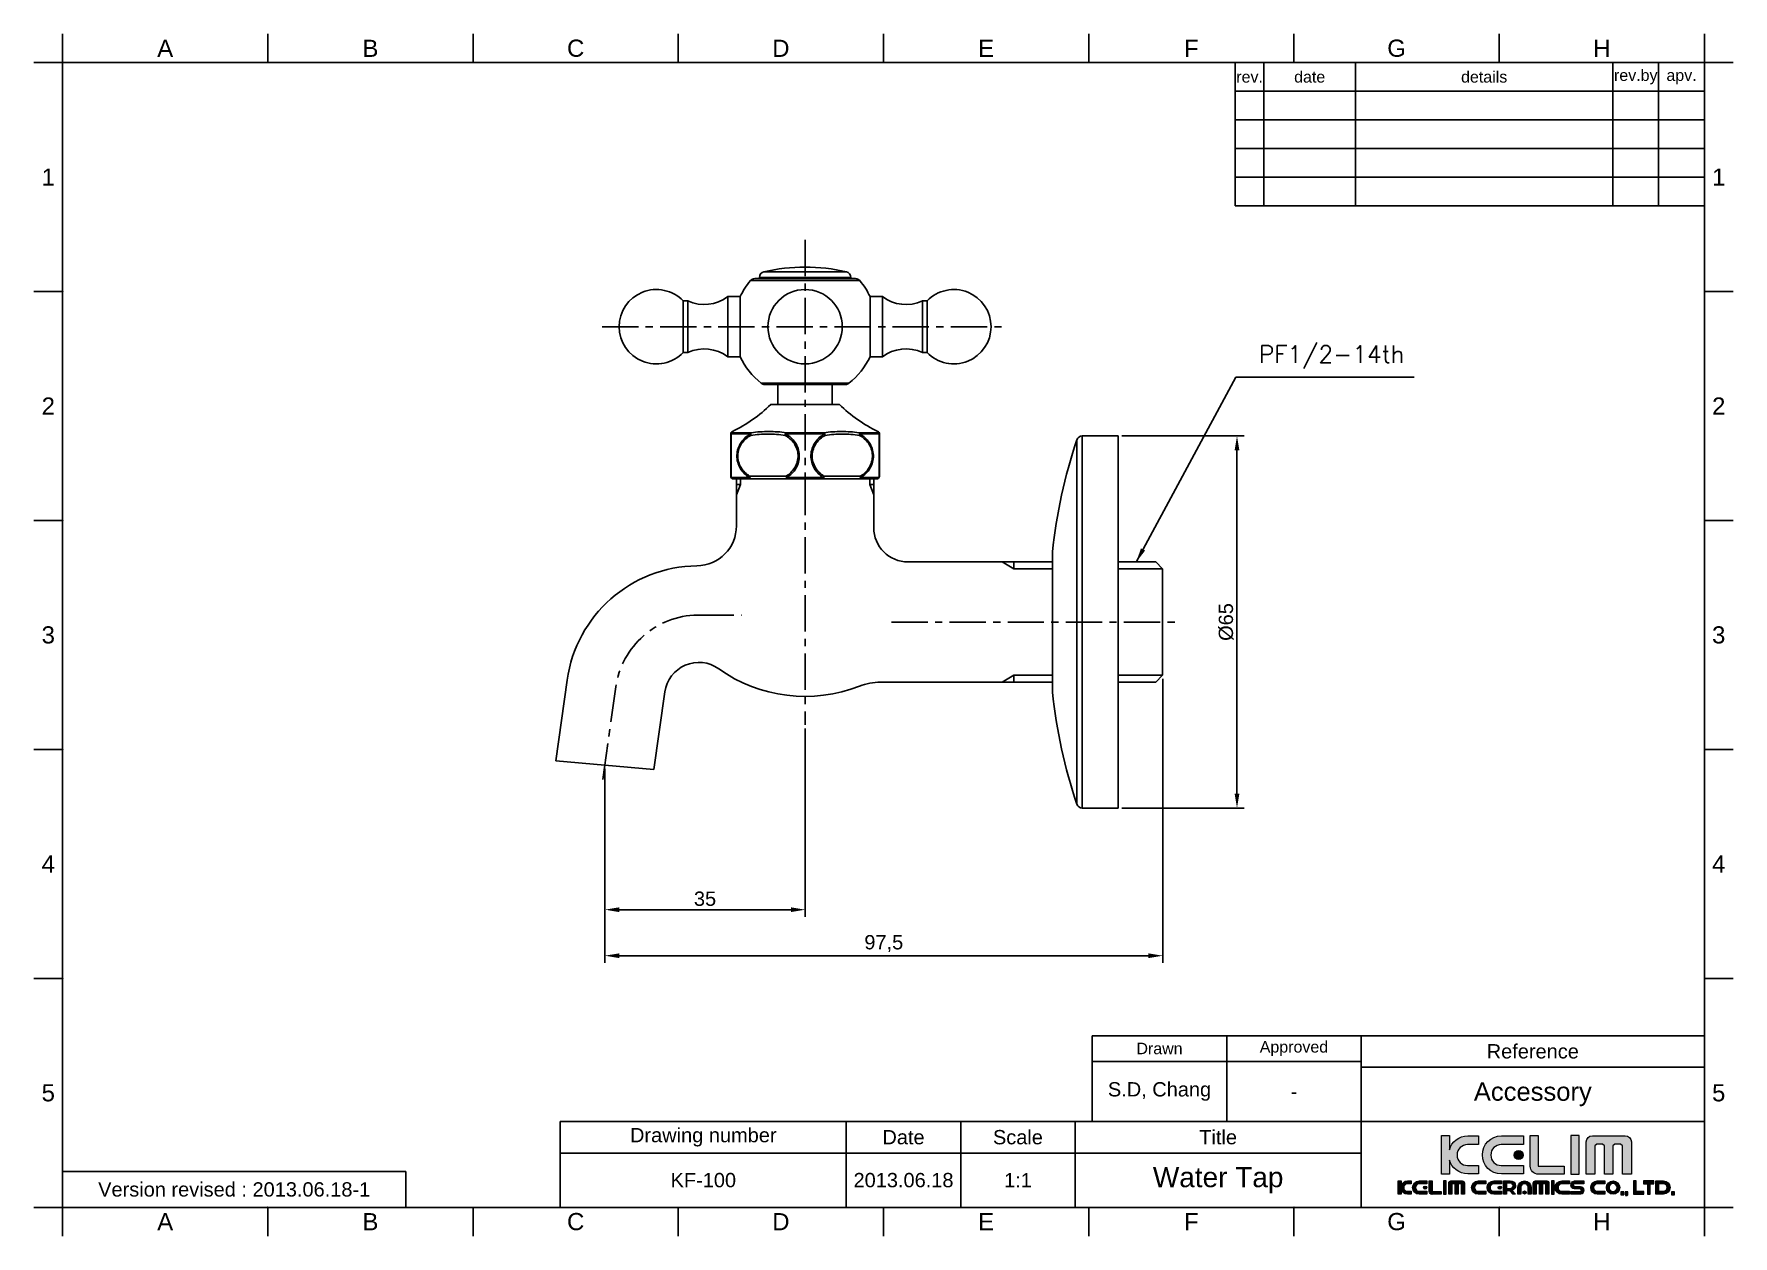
# Model space of a CAD drawing. Header units: millimetres. Extents: x 2448 to 4464, y 45 to 865.
# Drawn here: x 2447.8 to 2744.8, y 45 to 255 of the extents above.
import ezdxf

# ---------------------------------------------------------------- set-up
doc = ezdxf.new("R2010")
doc.units = ezdxf.units.MM
doc.header["$LTSCALE"] = 0.1
doc.linetypes.add('CENTERX2', pattern=[101.6, 63.5, -12.7, 12.7, -12.7])
for name, color, linetype in [('02___PRT_ALL_AXES', 7, 'Continuous'), ('CENTER', 1, 'CENTERX2'), ('DIM', 3, 'Continuous'), ('FORM', 7, 'Continuous'), ('TEXT', 2, 'Continuous')]:
    doc.layers.add(name, color=color, linetype=linetype)
doc.styles.add('CADSG', font='romans.shx', dxfattribs={"bigfont": 'whgtxt.shx'})
doc.styles.get("Standard").update_dxf_attribs({"font": 'arial_0.ttf'})
doc.dimstyles.new('ISO-25', dxfattribs={"dimtxt": 2.5, "dimasz": 2.5, "dimexe": 1.25, "dimexo": 0.625, "dimtad": 1, "dimtxsty": 'Standard', "dimcen": 2.5, "dimadec": 0, "dimazin": 0, "dimtfac": 1, "dimtmove": 0, "dimatfit": 3, "dimfxl": 1, "dimarcsym": 0})

msp = doc.modelspace()

# ---------------------------------------------------------------- texts
at = {"layer": 'DIM', "color": 2, "insert": (2661.95, 196.607), "char_height": 3, "attachment_point": 7, "style": 'CADSG'}
msp.add_mtext('PF1/2-14th', dxfattribs=at)
at = {"layer": 'FORM', "char_height": 3, "attachment_point": 5}
for s, width, insert in [('A', 5, (2470.775, 252.548)), ('B', 5, (2506.65, 252.548)), ('C', 5, (2542.525, 252.548)), ('D', 5, (2578.4, 252.548)), ('E', 5, (2614.275, 252.548)), ('F', 5, (2650.15, 252.548)), ('G', 5, (2686.025, 252.548)), ('H', 5, (2721.9, 252.548)), ('1', 40, (2450.337, 230.048)), ('1', 40, (2742.337, 230.048)), ('2', 40, (2450.337, 190.048)), ('2', 40, (2742.337, 190.048)), ('3', 40, (2450.337, 150.048)), ('3', 40, (2742.337, 150.048)), ('4', 40, (2450.337, 110.048)), ('4', 40, (2742.337, 110.048)), ('5', 40, (2450.337, 70.048)), ('5', 40, (2742.337, 70.048)), ('A', 5, (2470.775, 47.548)), ('B', 5, (2506.65, 47.548)), ('C', 5, (2542.525, 47.548)), ('D', 5, (2578.4, 47.548)), ('E', 5, (2614.275, 47.548)), ('F', 5, (2650.15, 47.548)), ('G', 5, (2686.025, 47.548)), ('H', 5, (2721.9, 47.548))]:
    msp.add_mtext_dynamic_manual_height_columns(s, width=width, gutter_width=12.5, heights=[0], dxfattribs=dict(at, insert=insert))
at = {"layer": 'TEXT', "attachment_point": 5}
for s, width, insert, char_height in [('rev.', 5, (2660.337, 247.548), 2), ('date', 16, (2670.837, 247.548), 2), ('details', 45, (2701.337, 247.548), 2), ('rev.by', 8, (2727.837, 247.548), 2), ('apv.', 8, (2735.837, 247.548), 2), ('Drawn', 23.5, (2644.587, 77.798), 2), ('Approved', 23.5, (2668.087, 77.798), 2), ('Reference', 60, (2709.837, 77.298), 2.5), ('S.D, Chang', 23.5, (2644.587, 70.298), 2.5), ('Accessory', 60, (2709.837, 69.798), 3.2), ('-', 23.5, (2668.087, 70.298), 2.5), ('Drawing number', 50, (2564.837, 62.298), 2.5), ('Date', 20, (2599.837, 62.298), 2.5), ('Scale', 20, (2619.837, 62.298), 2.5), ('Title', 50, (2654.837, 62.298), 2.5), ('Version revised : 2013.06.18-1', 60, (2482.837, 53.173), 2.5), ('2013.06.18', 20, (2599.837, 54.798), 2.5), ('1:1', 20, (2619.837, 54.798), 2.5)]:
    msp.add_mtext_dynamic_manual_height_columns(s, width=width, gutter_width=12.5, heights=[0], dxfattribs=dict(at, insert=insert, char_height=char_height))
at = {"layer": 'TEXT', "linetype": 'CENTERX2', "attachment_point": 5}
for s, width, insert, char_height in [('Water Tap', 50, (2654.837, 54.798), 3.5), ('KF-100', 49.99386, (2564.84, 54.798), 2.5)]:
    msp.add_mtext_dynamic_manual_height_columns(s, width=width, gutter_width=12.5, heights=[0], dxfattribs=dict(at, insert=insert, char_height=char_height))

# ---------------------------------------------------------------- blocks, each defined once
blk = doc.blocks.new('*D88')
at = {"layer": 'Defpoints', "color": 0, "transparency": 16777216}
for p in [(2645.14, 143.01), (2547.64, 127.32), (2645.14, 94.02)]:
    blk.add_point(p, dxfattribs=at)
at = {"layer": 'DIM', "color": 0, "lineweight": -2, "transparency": 16777216}
for p, q in [((2645.14, 142.38), (2645.14, 92.77)), ((2547.64, 126.69), (2547.64, 92.77)), ((2550.14, 94.02), (2642.64, 94.02))]:
    blk.add_line(p, q, dxfattribs=at)
at = {"layer": 'DIM', "color": 0, "transparency": 16777216}
for points in [[(2550.14, 94.43), (2550.14, 93.6), (2547.64, 94.02)], [(2642.64, 94.43), (2642.64, 93.6), (2645.14, 94.02)]]:
    blk.add_solid(points, dxfattribs=at)
at = {"layer": 'DIM', "color": 0, "transparency": 16777216, "insert": (2596.39, 96.14), "char_height": 2.5, "attachment_point": 5}
blk.add_mtext('97,5', dxfattribs=at)
blk = doc.blocks.new('*D90')
at = {"layer": 'Defpoints', "color": 0, "transparency": 16777216}
for p in [(2582.64, 134.33), (2547.64, 127.32), (2582.64, 102.06)]:
    blk.add_point(p, dxfattribs=at)
at = {"layer": 'DIM', "color": 0, "lineweight": -2, "transparency": 16777216}
for p, q in [((2582.64, 133.7), (2582.64, 100.81)), ((2547.64, 126.69), (2547.64, 100.81)), ((2550.14, 102.06), (2580.14, 102.06))]:
    blk.add_line(p, q, dxfattribs=at)
at = {"layer": 'DIM', "color": 0, "transparency": 16777216}
for points in [[(2550.14, 102.47), (2550.14, 101.64), (2547.64, 102.06)], [(2580.14, 102.47), (2580.14, 101.64), (2582.64, 102.06)]]:
    blk.add_solid(points, dxfattribs=at)
at = {"layer": 'DIM', "color": 0, "transparency": 16777216, "insert": (2565.14, 103.96), "char_height": 2.5, "attachment_point": 5}
blk.add_mtext('35', dxfattribs=at)
blk = doc.blocks.new('*D97')
at = {"layer": 'Defpoints', "color": 0, "transparency": 16777216}
for p in [(2648.97, 184.82), (2637.38, 119.82), (2658.13, 119.82)]:
    blk.add_point(p, dxfattribs=at)
at = {"layer": 'DIM', "color": 0, "lineweight": -2, "transparency": 16777216}
for p, q in [((2649.6, 184.82), (2659.38, 184.82)), ((2658.13, 182.32), (2658.13, 122.32)), ((2638, 119.82), (2659.38, 119.82))]:
    blk.add_line(p, q, dxfattribs=at)
at = {"layer": 'DIM', "color": 0, "transparency": 16777216}
for points in [[(2657.71, 182.32), (2658.55, 182.32), (2658.13, 184.82)], [(2657.71, 122.32), (2658.55, 122.32), (2658.13, 119.82)]]:
    blk.add_solid(points, dxfattribs=at)
at = {"layer": 'DIM', "color": 0, "transparency": 16777216, "insert": (2656.23, 152.32), "char_height": 2.5, "attachment_point": 5, "rotation": 90}
blk.add_mtext('%%C65', dxfattribs=at)
blk = doc.blocks.new('*D98')
at = {"layer": 'Defpoints', "color": 0, "transparency": 16777216}
for p in [(2637.38, 184.82), (2637.38, 119.82), (2658.13, 119.82)]:
    blk.add_point(p, dxfattribs=at)
at = {"layer": 'DIM', "color": 0, "lineweight": -2, "transparency": 16777216}
for p, q in [((2638, 184.82), (2659.38, 184.82)), ((2658.13, 182.32), (2658.13, 122.32)), ((2638, 119.82), (2659.38, 119.82))]:
    blk.add_line(p, q, dxfattribs=at)
at = {"layer": 'DIM', "color": 0, "transparency": 16777216}
for points in [[(2657.71, 182.32), (2658.55, 182.32), (2658.13, 184.82)], [(2657.71, 122.32), (2658.55, 122.32), (2658.13, 119.82)]]:
    blk.add_solid(points, dxfattribs=at)
at = {"layer": 'DIM', "color": 0, "transparency": 16777216, "insert": (2656.23, 152.32), "char_height": 2.5, "attachment_point": 5, "rotation": 90}
blk.add_mtext('%%C65', dxfattribs=at)

# ---------------------------------------------------------------- dimensions: what is measured, and where the dimension line sits
at = {"layer": 'DIM'}
for p1, picture in [((2648.971, 184.817), '*D97'), ((2637.378, 184.817), '*D98')]:
    dim = msp.add_linear_dim(base=(2658.128, 119.817), p1=p1, p2=(2637.378, 119.817), angle=90, text='%%C<>', dimstyle='ISO-25', dxfattribs=at)
    dim.commit()
    dim.dimension.update_dxf_attribs({"geometry": picture, "text_midpoint": (2656.227, 152.317)})
for base, p2, picture, middle in [((2645.135, 94.016), (2645.135, 143.007), '*D88', (2596.385, 96.143)), ((2582.635, 102.058), (2582.635, 134.327), '*D90', (2565.135, 103.96))]:
    dim = msp.add_linear_dim(base=base, p1=(2547.635, 127.317), p2=p2, dimstyle='ISO-25', dxfattribs=at)
    dim.commit()
    dim.dimension.update_dxf_attribs({"geometry": picture, "text_midpoint": middle})

# ---------------------------------------------------------------- hatches: boundary and pattern name
at = {"layer": 'TEXT'}
h = msp.add_hatch(color=2, dxfattribs=at)
h.dxf.hatch_style = 2
edge = h.paths.add_edge_path()
edge.add_spline(control_points=[(2700.367, 57.36), (2700.367, 57.36), (2698.437, 57.36), (2698.437, 57.36), (2697.423, 57.36), (2696.606, 58.178), (2696.606, 59.189), (2696.606, 60.205), (2697.423, 61.022), (2698.437, 61.022), (2698.437, 61.022), (2700.367, 61.022), (2700.367, 61.022), (2700.367, 61.022), (2700.367, 62.536), (2700.367, 62.536), (2700.367, 62.536), (2698.46, 62.536), (2698.46, 62.536), (2696.933, 62.536), (2695.653, 61.513), (2695.262, 60.114), (2695.262, 60.114), (2695.262, 62.584), (2695.262, 62.584), (2695.262, 62.584), (2693.85, 62.584), (2693.85, 62.584), (2693.85, 62.584), (2693.85, 55.846), (2693.85, 55.846), (2693.85, 55.846), (2695.262, 55.846), (2695.262, 55.846), (2695.262, 55.846), (2695.262, 58.318), (2695.262, 58.318), (2695.653, 56.919), (2696.933, 55.893), (2698.46, 55.893), (2698.46, 55.893), (2700.367, 55.893), (2700.367, 55.893), (2700.367, 55.893), (2700.367, 57.36), (2700.367, 57.36)], knot_values=[0, 0, 0, 0, 1, 1, 1, 2, 2, 2, 3, 3, 3, 4, 4, 4, 5, 5, 5, 6, 6, 6, 7, 7, 7, 8, 8, 8, 9, 9, 9, 10, 10, 10, 11, 11, 11, 12, 12, 12, 13, 13, 13, 14, 14, 14, 15, 15, 15, 15], degree=3, periodic=0)
h = msp.add_hatch(color=256, dxfattribs=at)
h.dxf.hatch_style = 2
edge = h.paths.add_edge_path()
edge.add_spline(control_points=[(2704.349, 55.893), (2704.349, 55.893), (2708.189, 55.893), (2708.189, 55.893), (2708.189, 55.893), (2708.189, 57.36), (2708.189, 57.36), (2708.189, 57.36), (2704.325, 57.36), (2704.325, 57.36), (2703.312, 57.36), (2702.495, 58.178), (2702.495, 59.189), (2702.495, 60.205), (2703.312, 61.022), (2704.325, 61.022), (2704.325, 61.022), (2708.189, 61.022), (2708.189, 61.022), (2708.189, 61.022), (2708.189, 62.536), (2708.189, 62.536), (2708.189, 62.536), (2704.349, 62.536), (2704.349, 62.536), (2702.513, 62.536), (2701.028, 61.053), (2701.028, 59.215), (2701.028, 57.381), (2702.513, 55.893), (2704.349, 55.893)], knot_values=[0, 0, 0, 0, 1, 1, 1, 2, 2, 2, 3, 3, 3, 4, 4, 4, 5, 5, 5, 6, 6, 6, 7, 7, 7, 8, 8, 8, 9, 9, 9, 10, 10, 10, 10], degree=3, periodic=0)
h = msp.add_hatch(color=2, dxfattribs=at)
h.dxf.hatch_style = 2
edge = h.paths.add_edge_path()
edge.add_spline(control_points=[(2710.793, 55.841), (2710.793, 55.841), (2715.333, 55.841), (2715.333, 55.841), (2715.333, 55.841), (2715.333, 57.255), (2715.333, 57.255), (2715.333, 57.255), (2710.804, 57.255), (2710.804, 57.255), (2710.804, 57.255), (2710.798, 57.24), (2710.798, 57.24), (2710.798, 57.24), (2710.798, 62.584), (2710.798, 62.584), (2710.798, 62.584), (2709.384, 62.584), (2709.384, 62.584), (2709.384, 62.584), (2709.384, 57.255), (2709.384, 57.255), (2709.384, 57.255), (2709.379, 57.26), (2709.379, 57.26), (2709.379, 56.475), (2710.015, 55.835), (2710.804, 55.835), (2710.804, 55.835), (2710.793, 55.841), (2710.793, 55.841)], knot_values=[0, 0, 0, 0, 1, 1, 1, 2, 2, 2, 3, 3, 3, 4, 4, 4, 5, 5, 5, 6, 6, 6, 7, 7, 7, 8, 8, 8, 9, 9, 9, 10, 10, 10, 10], degree=3, periodic=0)
h = msp.add_hatch(color=2, dxfattribs=at)
h.dxf.hatch_style = 2
h.paths.add_polyline_path([(2717.923, 62.584), (2716.51, 62.584), (2716.51, 55.846), (2717.923, 55.846)])
h = msp.add_hatch(color=2, dxfattribs=at)
h.dxf.hatch_style = 2
edge = h.paths.add_edge_path()
edge.add_spline(control_points=[(2725.997, 62.552), (2725.997, 62.552), (2720.245, 62.552), (2720.245, 62.552), (2719.653, 62.552), (2719.174, 62.076), (2719.174, 61.488), (2719.174, 61.488), (2719.174, 55.856), (2719.174, 55.856), (2719.174, 55.856), (2720.702, 55.856), (2720.702, 55.856), (2720.702, 55.856), (2720.702, 60.791), (2720.702, 60.791), (2720.702, 60.791), (2721.02, 61.112), (2721.02, 61.112), (2721.02, 61.112), (2722.045, 61.112), (2722.045, 61.112), (2722.045, 61.112), (2722.364, 60.791), (2722.364, 60.791), (2722.364, 60.791), (2722.364, 55.856), (2722.364, 55.856), (2722.364, 55.856), (2723.841, 55.856), (2723.841, 55.856), (2723.841, 55.856), (2723.841, 60.791), (2723.841, 60.791), (2723.841, 60.791), (2724.164, 61.112), (2724.164, 61.112), (2724.164, 61.112), (2725.185, 61.112), (2725.185, 61.112), (2725.185, 61.112), (2725.502, 60.791), (2725.502, 60.791), (2725.502, 60.791), (2725.502, 55.856), (2725.502, 55.856), (2725.502, 55.856), (2727.068, 55.856), (2727.068, 55.856), (2727.068, 55.856), (2727.068, 61.488), (2727.068, 61.488), (2727.068, 62.076), (2726.587, 62.552), (2725.997, 62.552)], knot_values=[0, 0, 0, 0, 1, 1, 1, 2, 2, 2, 3, 3, 3, 4, 4, 4, 5, 5, 5, 6, 6, 6, 7, 7, 7, 8, 8, 8, 9, 9, 9, 10, 10, 10, 11, 11, 11, 12, 12, 12, 13, 13, 13, 14, 14, 14, 15, 15, 15, 16, 16, 16, 17, 17, 17, 18, 18, 18, 18], degree=3, periodic=0)
h = msp.add_hatch(color=2, dxfattribs=at)
h.dxf.hatch_style = 2
edge = h.paths.add_edge_path()
edge.add_spline(control_points=[(2706.571, 59.189), (2706.571, 58.749), (2706.927, 58.386), (2707.37, 58.386), (2707.812, 58.386), (2708.171, 58.749), (2708.171, 59.189), (2708.171, 59.634), (2707.812, 59.99), (2707.37, 59.99), (2706.927, 59.99), (2706.571, 59.634), (2706.571, 59.189)], knot_values=[0, 0, 0, 0, 1, 1, 1, 2, 2, 2, 3, 3, 3, 4, 4, 4, 4], degree=3, periodic=0)
h = msp.add_hatch(color=2, dxfattribs=at)
h.dxf.hatch_style = 2
edge = h.paths.add_edge_path()
edge.add_spline(control_points=[(2686.799, 53.814), (2686.799, 53.814), (2686.799, 54.679), (2686.799, 54.679), (2686.799, 54.679), (2686.307, 54.679), (2686.307, 54.679), (2686.307, 54.679), (2686.307, 52.329), (2686.307, 52.329), (2686.307, 52.329), (2686.799, 52.329), (2686.799, 52.329), (2686.799, 52.329), (2686.799, 53.195), (2686.799, 53.195), (2686.935, 52.706), (2687.381, 52.346), (2687.915, 52.346), (2687.915, 52.346), (2688.58, 52.346), (2688.58, 52.346), (2688.58, 52.346), (2688.58, 52.857), (2688.58, 52.857), (2688.58, 52.857), (2687.907, 52.857), (2687.907, 52.857), (2687.553, 52.857), (2687.268, 53.143), (2687.268, 53.495), (2687.268, 53.85), (2687.553, 54.134), (2687.907, 54.134), (2687.907, 54.134), (2688.58, 54.134), (2688.58, 54.134), (2688.58, 54.134), (2688.58, 54.663), (2688.58, 54.663), (2688.58, 54.663), (2687.915, 54.663), (2687.915, 54.663), (2687.381, 54.663), (2686.935, 54.304), (2686.799, 53.814)], knot_values=[0, 0, 0, 0, 1, 1, 1, 2, 2, 2, 3, 3, 3, 4, 4, 4, 5, 5, 5, 6, 6, 6, 7, 7, 7, 8, 8, 8, 9, 9, 9, 10, 10, 10, 11, 11, 11, 12, 12, 12, 13, 13, 13, 14, 14, 14, 15, 15, 15, 15], degree=3, periodic=0)
h = msp.add_hatch(color=2, dxfattribs=at)
h.dxf.hatch_style = 2
edge = h.paths.add_edge_path()
edge.add_spline(control_points=[(2688.81, 53.505), (2688.81, 52.865), (2689.328, 52.346), (2689.969, 52.346), (2689.969, 52.346), (2691.308, 52.346), (2691.308, 52.346), (2691.308, 52.346), (2691.308, 52.857), (2691.308, 52.857), (2691.308, 52.857), (2689.96, 52.857), (2689.96, 52.857), (2689.607, 52.857), (2689.322, 53.143), (2689.322, 53.495), (2689.322, 53.85), (2689.607, 54.134), (2689.96, 54.134), (2689.96, 54.134), (2691.308, 54.134), (2691.308, 54.134), (2691.308, 54.134), (2691.308, 54.663), (2691.308, 54.663), (2691.308, 54.663), (2689.969, 54.663), (2689.969, 54.663), (2689.328, 54.663), (2688.81, 54.145), (2688.81, 53.505)], knot_values=[0, 0, 0, 0, 1, 1, 1, 2, 2, 2, 3, 3, 3, 4, 4, 4, 5, 5, 5, 6, 6, 6, 7, 7, 7, 8, 8, 8, 9, 9, 9, 10, 10, 10, 10], degree=3, periodic=0)
h = msp.add_hatch(color=2, dxfattribs=at)
h.dxf.hatch_style = 2
edge = h.paths.add_edge_path()
edge.add_spline(control_points=[(2690.744, 53.495), (2690.744, 53.341), (2690.868, 53.215), (2691.022, 53.215), (2691.177, 53.215), (2691.302, 53.341), (2691.302, 53.495), (2691.302, 53.65), (2691.177, 53.775), (2691.022, 53.775), (2690.868, 53.775), (2690.744, 53.65), (2690.744, 53.495)], knot_values=[0, 0, 0, 0, 1, 1, 1, 2, 2, 2, 3, 3, 3, 4, 4, 4, 4], degree=3, periodic=0)
h = msp.add_hatch(color=2, dxfattribs=at)
h.dxf.hatch_style = 2
edge = h.paths.add_edge_path()
edge.add_spline(control_points=[(2692.218, 52.816), (2692.218, 52.816), (2692.218, 54.679), (2692.218, 54.679), (2692.218, 54.679), (2691.725, 54.679), (2691.725, 54.679), (2691.725, 54.679), (2691.725, 52.821), (2691.725, 52.821), (2691.725, 52.821), (2691.723, 52.823), (2691.723, 52.823), (2691.723, 52.548), (2691.945, 52.326), (2692.22, 52.326), (2692.22, 52.326), (2692.216, 52.328), (2692.216, 52.328), (2692.216, 52.328), (2693.799, 52.328), (2693.799, 52.328), (2693.799, 52.328), (2693.799, 52.821), (2693.799, 52.821), (2693.799, 52.821), (2692.22, 52.821), (2692.22, 52.821), (2692.22, 52.821), (2692.218, 52.816), (2692.218, 52.816)], knot_values=[0, 0, 0, 0, 1, 1, 1, 2, 2, 2, 3, 3, 3, 4, 4, 4, 5, 5, 5, 6, 6, 6, 7, 7, 7, 8, 8, 8, 9, 9, 9, 10, 10, 10, 10], degree=3, periodic=0)
h = msp.add_hatch(color=2, dxfattribs=at)
h.dxf.hatch_style = 2
h.paths.add_polyline_path([(2694.21, 52.329), (2694.703, 52.329), (2694.703, 54.679), (2694.21, 54.679)])
h = msp.add_hatch(color=2, dxfattribs=at)
h.dxf.hatch_style = 2
edge = h.paths.add_edge_path()
edge.add_spline(control_points=[(2697.519, 54.668), (2697.519, 54.668), (2695.512, 54.668), (2695.512, 54.668), (2695.306, 54.668), (2695.139, 54.502), (2695.139, 54.297), (2695.139, 54.297), (2695.139, 52.333), (2695.139, 52.333), (2695.139, 52.333), (2695.672, 52.333), (2695.672, 52.333), (2695.672, 52.333), (2695.672, 54.054), (2695.672, 54.054), (2695.672, 54.054), (2695.783, 54.166), (2695.783, 54.166), (2695.783, 54.166), (2696.141, 54.166), (2696.141, 54.166), (2696.141, 54.166), (2696.252, 54.054), (2696.252, 54.054), (2696.252, 54.054), (2696.252, 52.333), (2696.252, 52.333), (2696.252, 52.333), (2696.767, 52.333), (2696.767, 52.333), (2696.767, 52.333), (2696.767, 54.054), (2696.767, 54.054), (2696.767, 54.054), (2696.88, 54.166), (2696.88, 54.166), (2696.88, 54.166), (2697.235, 54.166), (2697.235, 54.166), (2697.235, 54.166), (2697.346, 54.054), (2697.346, 54.054), (2697.346, 54.054), (2697.346, 52.333), (2697.346, 52.333), (2697.346, 52.333), (2697.893, 52.333), (2697.893, 52.333), (2697.893, 52.333), (2697.893, 54.297), (2697.893, 54.297), (2697.893, 54.502), (2697.724, 54.668), (2697.519, 54.668)], knot_values=[0, 0, 0, 0, 1, 1, 1, 2, 2, 2, 3, 3, 3, 4, 4, 4, 5, 5, 5, 6, 6, 6, 7, 7, 7, 8, 8, 8, 9, 9, 9, 10, 10, 10, 11, 11, 11, 12, 12, 12, 13, 13, 13, 14, 14, 14, 15, 15, 15, 16, 16, 16, 17, 17, 17, 18, 18, 18, 18], degree=3, periodic=0)
h = msp.add_hatch(color=2, dxfattribs=at)
h.dxf.hatch_style = 2
edge = h.paths.add_edge_path()
edge.add_spline(control_points=[(2699.124, 53.505), (2699.124, 52.865), (2699.642, 52.346), (2700.282, 52.346), (2700.282, 52.346), (2701.622, 52.346), (2701.622, 52.346), (2701.622, 52.346), (2701.622, 52.857), (2701.622, 52.857), (2701.622, 52.857), (2700.274, 52.857), (2700.274, 52.857), (2699.921, 52.857), (2699.635, 53.143), (2699.635, 53.495), (2699.635, 53.85), (2699.921, 54.134), (2700.274, 54.134), (2700.274, 54.134), (2701.622, 54.134), (2701.622, 54.134), (2701.622, 54.134), (2701.622, 54.663), (2701.622, 54.663), (2701.622, 54.663), (2700.282, 54.663), (2700.282, 54.663), (2699.642, 54.663), (2699.124, 54.145), (2699.124, 53.505)], knot_values=[0, 0, 0, 0, 1, 1, 1, 2, 2, 2, 3, 3, 3, 4, 4, 4, 5, 5, 5, 6, 6, 6, 7, 7, 7, 8, 8, 8, 9, 9, 9, 10, 10, 10, 10], degree=3, periodic=0)
h = msp.add_hatch(color=2, dxfattribs=at)
h.dxf.hatch_style = 2
edge = h.paths.add_edge_path()
edge.add_spline(control_points=[(2701.853, 53.505), (2701.853, 52.865), (2702.37, 52.346), (2703.011, 52.346), (2703.011, 52.346), (2704.35, 52.346), (2704.35, 52.346), (2704.35, 52.346), (2704.35, 52.857), (2704.35, 52.857), (2704.35, 52.857), (2703.002, 52.857), (2703.002, 52.857), (2702.649, 52.857), (2702.364, 53.143), (2702.364, 53.495), (2702.364, 53.85), (2702.649, 54.134), (2703.002, 54.134), (2703.002, 54.134), (2704.35, 54.134), (2704.35, 54.134), (2704.35, 54.134), (2704.35, 54.663), (2704.35, 54.663), (2704.35, 54.663), (2703.011, 54.663), (2703.011, 54.663), (2702.37, 54.663), (2701.853, 54.145), (2701.853, 53.505)], knot_values=[0, 0, 0, 0, 1, 1, 1, 2, 2, 2, 3, 3, 3, 4, 4, 4, 5, 5, 5, 6, 6, 6, 7, 7, 7, 8, 8, 8, 9, 9, 9, 10, 10, 10, 10], degree=3, periodic=0)
h = msp.add_hatch(color=2, dxfattribs=at)
h.dxf.hatch_style = 2
edge = h.paths.add_edge_path()
edge.add_spline(control_points=[(2703.786, 53.495), (2703.786, 53.341), (2703.91, 53.215), (2704.064, 53.215), (2704.218, 53.215), (2704.343, 53.341), (2704.343, 53.495), (2704.343, 53.65), (2704.218, 53.775), (2704.064, 53.775), (2703.91, 53.775), (2703.786, 53.65), (2703.786, 53.495)], knot_values=[0, 0, 0, 0, 1, 1, 1, 2, 2, 2, 3, 3, 3, 4, 4, 4, 4], degree=3, periodic=0)
h = msp.add_hatch(color=2, dxfattribs=at)
h.dxf.hatch_style = 2
edge = h.paths.add_edge_path()
edge.add_spline(control_points=[(2706.839, 53.813), (2706.839, 54.291), (2706.401, 54.679), (2705.86, 54.679), (2705.86, 54.679), (2705.221, 54.679), (2705.221, 54.679), (2705.221, 54.679), (2704.728, 54.679), (2704.728, 54.679), (2704.728, 54.679), (2704.728, 54.297), (2704.728, 54.297), (2704.728, 54.297), (2704.728, 53.342), (2704.728, 53.342), (2704.728, 53.342), (2704.728, 52.947), (2704.728, 52.947), (2704.728, 52.947), (2704.728, 52.329), (2704.728, 52.329), (2704.728, 52.329), (2705.221, 52.329), (2705.221, 52.329), (2705.221, 52.329), (2705.221, 52.947), (2705.221, 52.947), (2705.221, 52.947), (2705.821, 52.947), (2705.821, 52.947), (2705.821, 52.947), (2706.345, 52.329), (2706.345, 52.329), (2706.345, 52.329), (2706.838, 52.329), (2706.838, 52.329), (2706.838, 52.329), (2706.252, 53.02), (2706.252, 53.02), (2706.598, 53.153), (2706.839, 53.458), (2706.839, 53.813)], knot_values=[0, 0, 0, 0, 1, 1, 1, 2, 2, 2, 3, 3, 3, 4, 4, 4, 5, 5, 5, 6, 6, 6, 7, 7, 7, 8, 8, 8, 9, 9, 9, 10, 10, 10, 11, 11, 11, 12, 12, 12, 13, 13, 13, 14, 14, 14, 14], degree=3, periodic=0)
edge = h.paths.add_edge_path()
edge.add_spline(control_points=[(2705.868, 53.342), (2705.868, 53.342), (2705.221, 53.342), (2705.221, 53.342), (2705.221, 53.342), (2705.221, 54.297), (2705.221, 54.297), (2705.221, 54.297), (2705.868, 54.297), (2705.868, 54.297), (2706.166, 54.297), (2706.407, 54.083), (2706.407, 53.82), (2706.407, 53.555), (2706.166, 53.342), (2705.868, 53.342)], knot_values=[0, 0, 0, 0, 1, 1, 1, 2, 2, 2, 3, 3, 3, 4, 4, 4, 5, 5, 5, 5], degree=3, periodic=0)
h = msp.add_hatch(color=2, dxfattribs=at)
h.dxf.hatch_style = 2
edge = h.paths.add_edge_path()
edge.add_spline(control_points=[(2708.394, 54.663), (2707.755, 54.663), (2707.236, 54.182), (2707.236, 53.588), (2707.236, 53.588), (2707.236, 52.346), (2707.236, 52.346), (2707.236, 52.346), (2707.747, 52.346), (2707.747, 52.346), (2707.747, 52.346), (2707.747, 53.596), (2707.747, 53.596), (2707.747, 53.923), (2708.032, 54.188), (2708.385, 54.188), (2708.74, 54.188), (2709.025, 53.924), (2709.025, 53.596), (2709.025, 53.596), (2709.025, 52.346), (2709.025, 52.346), (2709.025, 52.346), (2709.553, 52.346), (2709.553, 52.346), (2709.553, 52.346), (2709.553, 53.588), (2709.553, 53.588), (2709.553, 54.182), (2709.036, 54.663), (2708.394, 54.663)], knot_values=[0, 0, 0, 0, 1, 1, 1, 2, 2, 2, 3, 3, 3, 4, 4, 4, 5, 5, 5, 6, 6, 6, 7, 7, 7, 8, 8, 8, 9, 9, 9, 10, 10, 10, 10], degree=3, periodic=0)
h = msp.add_hatch(color=2, dxfattribs=at)
h.dxf.hatch_style = 2
edge = h.paths.add_edge_path()
edge.add_spline(control_points=[(2712.293, 54.668), (2712.293, 54.668), (2710.287, 54.668), (2710.287, 54.668), (2710.081, 54.668), (2709.914, 54.502), (2709.914, 54.297), (2709.914, 54.297), (2709.914, 52.333), (2709.914, 52.333), (2709.914, 52.333), (2710.447, 52.333), (2710.447, 52.333), (2710.447, 52.333), (2710.447, 54.054), (2710.447, 54.054), (2710.447, 54.054), (2710.558, 54.166), (2710.558, 54.166), (2710.558, 54.166), (2710.915, 54.166), (2710.915, 54.166), (2710.915, 54.166), (2711.026, 54.054), (2711.026, 54.054), (2711.026, 54.054), (2711.026, 52.333), (2711.026, 52.333), (2711.026, 52.333), (2711.542, 52.333), (2711.542, 52.333), (2711.542, 52.333), (2711.542, 54.054), (2711.542, 54.054), (2711.542, 54.054), (2711.654, 54.166), (2711.654, 54.166), (2711.654, 54.166), (2712.01, 54.166), (2712.01, 54.166), (2712.01, 54.166), (2712.121, 54.054), (2712.121, 54.054), (2712.121, 54.054), (2712.121, 52.333), (2712.121, 52.333), (2712.121, 52.333), (2712.667, 52.333), (2712.667, 52.333), (2712.667, 52.333), (2712.667, 54.297), (2712.667, 54.297), (2712.667, 54.502), (2712.499, 54.668), (2712.293, 54.668)], knot_values=[0, 0, 0, 0, 1, 1, 1, 2, 2, 2, 3, 3, 3, 4, 4, 4, 5, 5, 5, 6, 6, 6, 7, 7, 7, 8, 8, 8, 9, 9, 9, 10, 10, 10, 11, 11, 11, 12, 12, 12, 13, 13, 13, 14, 14, 14, 15, 15, 15, 16, 16, 16, 17, 17, 17, 18, 18, 18, 18], degree=3, periodic=0)
h = msp.add_hatch(color=2, dxfattribs=at)
h.dxf.hatch_style = 2
h.paths.add_polyline_path([(2713.098, 52.329), (2713.591, 52.329), (2713.591, 54.679), (2713.098, 54.679)])
h = msp.add_hatch(color=2, dxfattribs=at)
h.dxf.hatch_style = 2
edge = h.paths.add_edge_path()
edge.add_spline(control_points=[(2713.735, 53.505), (2713.735, 52.865), (2714.253, 52.346), (2714.893, 52.346), (2714.893, 52.346), (2716.233, 52.346), (2716.233, 52.346), (2716.233, 52.346), (2716.233, 52.857), (2716.233, 52.857), (2716.233, 52.857), (2714.885, 52.857), (2714.885, 52.857), (2714.532, 52.857), (2714.246, 53.143), (2714.246, 53.495), (2714.246, 53.85), (2714.532, 54.134), (2714.885, 54.134), (2714.885, 54.134), (2716.233, 54.134), (2716.233, 54.134), (2716.233, 54.134), (2716.233, 54.663), (2716.233, 54.663), (2716.233, 54.663), (2714.893, 54.663), (2714.893, 54.663), (2714.253, 54.663), (2713.735, 54.145), (2713.735, 53.505)], knot_values=[0, 0, 0, 0, 1, 1, 1, 2, 2, 2, 3, 3, 3, 4, 4, 4, 5, 5, 5, 6, 6, 6, 7, 7, 7, 8, 8, 8, 9, 9, 9, 10, 10, 10, 10], degree=3, periodic=0)
h = msp.add_hatch(color=2, dxfattribs=at)
h.dxf.hatch_style = 2
edge = h.paths.add_edge_path()
edge.add_spline(control_points=[(2716.481, 53.947), (2716.481, 53.229), (2717.211, 53.29), (2717.211, 53.29), (2717.211, 53.29), (2717.229, 53.29), (2717.229, 53.29), (2717.229, 53.29), (2718.015, 53.29), (2718.015, 53.29), (2718.015, 53.29), (2718.156, 53.29), (2718.156, 53.29), (2718.156, 53.29), (2718.347, 53.26), (2718.347, 53.076), (2718.347, 52.891), (2718.223, 52.821), (2718.156, 52.821), (2718.156, 52.821), (2716.481, 52.821), (2716.481, 52.821), (2716.481, 52.821), (2716.481, 52.347), (2716.481, 52.347), (2716.481, 52.347), (2718.145, 52.347), (2718.145, 52.347), (2718.145, 52.347), (2718.764, 52.346), (2718.764, 53.063), (2718.764, 53.781), (2718.034, 53.719), (2718.034, 53.719), (2718.034, 53.719), (2718.015, 53.719), (2718.015, 53.719), (2718.015, 53.719), (2717.229, 53.719), (2717.229, 53.719), (2717.229, 53.719), (2717.087, 53.719), (2717.087, 53.719), (2717.087, 53.719), (2716.897, 53.75), (2716.897, 53.934), (2716.897, 54.118), (2717.021, 54.188), (2717.088, 54.188), (2717.088, 54.188), (2718.764, 54.188), (2718.764, 54.188), (2718.764, 54.188), (2718.764, 54.663), (2718.764, 54.663), (2718.764, 54.663), (2717.099, 54.663), (2717.099, 54.663), (2717.099, 54.663), (2716.481, 54.664), (2716.481, 53.947)], knot_values=[0, 0, 0, 0, 1, 1, 1, 2, 2, 2, 3, 3, 3, 4, 4, 4, 5, 5, 5, 6, 6, 6, 7, 7, 7, 8, 8, 8, 9, 9, 9, 10, 10, 10, 11, 11, 11, 12, 12, 12, 13, 13, 13, 14, 14, 14, 15, 15, 15, 16, 16, 16, 17, 17, 17, 18, 18, 18, 19, 19, 19, 20, 20, 20, 20], degree=3, periodic=0)
h = msp.add_hatch(color=2, dxfattribs=at)
h.dxf.hatch_style = 2
edge = h.paths.add_edge_path()
edge.add_spline(control_points=[(2719.956, 53.505), (2719.956, 52.865), (2720.473, 52.346), (2721.114, 52.346), (2721.114, 52.346), (2722.453, 52.346), (2722.453, 52.346), (2722.453, 52.346), (2722.453, 52.857), (2722.453, 52.857), (2722.453, 52.857), (2721.106, 52.857), (2721.106, 52.857), (2720.752, 52.857), (2720.467, 53.143), (2720.467, 53.495), (2720.467, 53.85), (2720.752, 54.134), (2721.106, 54.134), (2721.106, 54.134), (2722.453, 54.134), (2722.453, 54.134), (2722.453, 54.134), (2722.453, 54.663), (2722.453, 54.663), (2722.453, 54.663), (2721.114, 54.663), (2721.114, 54.663), (2720.473, 54.663), (2719.956, 54.145), (2719.956, 53.505)], knot_values=[0, 0, 0, 0, 1, 1, 1, 2, 2, 2, 3, 3, 3, 4, 4, 4, 5, 5, 5, 6, 6, 6, 7, 7, 7, 8, 8, 8, 9, 9, 9, 10, 10, 10, 10], degree=3, periodic=0)
h = msp.add_hatch(color=2, dxfattribs=at)
h.dxf.hatch_style = 2
edge = h.paths.add_edge_path()
edge.add_spline(control_points=[(2723.868, 54.663), (2723.228, 54.663), (2722.709, 54.145), (2722.709, 53.505), (2722.709, 52.865), (2723.228, 52.347), (2723.868, 52.347), (2724.507, 52.347), (2725.026, 52.865), (2725.026, 53.505), (2725.026, 54.145), (2724.507, 54.663), (2723.868, 54.663)], knot_values=[0, 0, 0, 0, 1, 1, 1, 2, 2, 2, 3, 3, 3, 4, 4, 4, 4], degree=3, periodic=0)
edge = h.paths.add_edge_path()
edge.add_spline(control_points=[(2723.868, 52.797), (2723.477, 52.797), (2723.16, 53.114), (2723.16, 53.505), (2723.16, 53.896), (2723.477, 54.213), (2723.868, 54.213), (2724.259, 54.213), (2724.575, 53.896), (2724.575, 53.505), (2724.575, 53.114), (2724.259, 52.797), (2723.868, 52.797)], knot_values=[0, 0, 0, 0, 1, 1, 1, 2, 2, 2, 3, 3, 3, 4, 4, 4, 4], degree=3, periodic=0)
h = msp.add_hatch(color=2, dxfattribs=at)
h.dxf.hatch_style = 2
h.paths.add_polyline_path([(2727.915, 54.679), (2727.422, 54.679), (2727.422, 52.822), (2727.422, 52.329), (2727.915, 52.329), (2729.24, 52.329), (2729.24, 52.822), (2727.915, 52.822)])
h = msp.add_hatch(color=2, dxfattribs=at)
h.dxf.hatch_style = 2
h.paths.add_polyline_path([(2729.861, 54.679), (2729.199, 54.679), (2729.199, 54.186), (2729.861, 54.186), (2729.861, 52.329), (2730.354, 52.329), (2730.354, 54.186), (2731.017, 54.186), (2731.017, 54.679), (2730.354, 54.679)])
h = msp.add_hatch(color=2, dxfattribs=at)
h.dxf.hatch_style = 2
edge = h.paths.add_edge_path()
edge.add_spline(control_points=[(2732.673, 54.671), (2732.673, 54.671), (2731.333, 54.671), (2731.333, 54.671), (2731.333, 54.671), (2731.333, 52.354), (2731.333, 52.354), (2731.333, 52.354), (2732.673, 52.354), (2732.673, 52.354), (2733.313, 52.354), (2733.831, 52.872), (2733.831, 53.513), (2733.831, 54.152), (2733.313, 54.671), (2732.673, 54.671)], knot_values=[0, 0, 0, 0, 1, 1, 1, 2, 2, 2, 3, 3, 3, 4, 4, 4, 5, 5, 5, 5], degree=3, periodic=0)
edge = h.paths.add_edge_path()
edge.add_spline(control_points=[(2732.681, 52.883), (2732.681, 52.883), (2731.826, 52.883), (2731.826, 52.883), (2731.826, 52.883), (2731.826, 54.159), (2731.826, 54.159), (2731.826, 54.159), (2732.681, 54.159), (2732.681, 54.159), (2733.034, 54.159), (2733.319, 53.874), (2733.319, 53.521), (2733.319, 53.167), (2733.034, 52.883), (2732.681, 52.883)], knot_values=[0, 0, 0, 0, 1, 1, 1, 2, 2, 2, 3, 3, 3, 4, 4, 4, 5, 5, 5, 5], degree=3, periodic=0)
h = msp.add_hatch(color=2, dxfattribs=at)
h.dxf.hatch_style = 2
edge = h.paths.add_edge_path()
edge.add_spline(control_points=[(2708.402, 52.922), (2708.248, 52.922), (2708.124, 52.797), (2708.124, 52.642), (2708.124, 52.489), (2708.248, 52.363), (2708.402, 52.363), (2708.557, 52.363), (2708.682, 52.489), (2708.682, 52.642), (2708.682, 52.797), (2708.557, 52.922), (2708.402, 52.922)], knot_values=[0, 0, 0, 0, 1, 1, 1, 2, 2, 2, 3, 3, 3, 4, 4, 4, 4], degree=3, periodic=0)
h = msp.add_hatch(color=2, dxfattribs=at)
h.dxf.hatch_style = 2
h.paths.add_polyline_path([(2725.218, 52.256), (2725.73, 52.256), (2725.73, 52.768), (2725.218, 52.768)])
h = msp.add_hatch(color=2, dxfattribs=at)
h.dxf.hatch_style = 2
h.paths.add_polyline_path([(2725.965, 52.256), (2726.169, 52.256), (2726.026, 52.133), (2726.333, 52.133), (2726.477, 52.256), (2726.477, 52.768), (2725.965, 52.768)])
h = msp.add_hatch(color=2, dxfattribs=at)
h.dxf.hatch_style = 2
h.paths.add_polyline_path([(2734.099, 52.256), (2734.611, 52.256), (2734.611, 52.768), (2734.099, 52.768)])

# ---------------------------------------------------------------- linework, layer by layer
for p, q in [((2657.837, 250.048), (2657.837, 225.048)), ((2657.837, 225.048), (2739.837, 225.048)), ((2637.378, 184.817), (2631.092, 184.817)), ((2631.092, 184.817), (2631.092, 119.817)), ((2637.378, 162.817), (2637.378, 184.817)), ((2630.145, 120.496), (2630.145, 184.137)), ((2570.635, 177.317), (2570.635, 169.131)), ((2570.635, 176.317), (2571.325, 176.317)), ((2570.635, 174.519), (2571.325, 176.317)), ((2571.325, 177.317), (2571.325, 176.317)), ((2593.945, 177.317), (2593.945, 176.317)), ((2593.945, 176.317), (2594.635, 176.317)), ((2594.635, 174.519), (2593.945, 176.317)), ((2594.635, 177.317), (2594.635, 168.817)), ((2625.878, 162.817), (2625.878, 164.567)), ((2600.635, 162.817), (2625.878, 162.817)), ((2619.135, 161.627), (2617.074, 162.817)), ((2619.135, 161.627), (2619.135, 162.817)), ((2619.135, 161.627), (2625.878, 161.627)), ((2625.878, 162.817), (2625.878, 141.817)), ((2637.378, 162.817), (2637.378, 141.817)), ((2637.378, 162.817), (2643.945, 162.817)), ((2637.378, 161.627), (2645.135, 161.627)), ((2643.945, 162.817), (2645.135, 161.627)), ((2645.135, 161.627), (2645.135, 143.007)), ((2619.135, 143.007), (2617.074, 141.817)), ((2619.135, 143.007), (2625.878, 143.007)), ((2619.135, 143.007), (2619.135, 141.817)), ((2637.378, 143.007), (2645.135, 143.007)), ((2643.945, 141.817), (2645.135, 143.007)), ((2539.056, 128.067), (2541.037, 142.163)), ((2556.214, 126.566), (2558.116, 140.096)), ((2595.816, 141.817), (2625.878, 141.817)), ((2625.878, 140.067), (2625.878, 141.817)), ((2625.878, 141.817), (2625.878, 140.067)), ((2637.378, 119.817), (2637.378, 141.817)), ((2637.378, 141.817), (2643.945, 141.817)), ((2556.214, 126.566), (2539.056, 128.067)), ((2637.378, 119.817), (2631.092, 119.817)), ((2632.837, 80.048), (2632.837, 65.048)), ((2539.843, 65.048), (2539.843, 50.048))]:
    msp.add_line(p, q)
at = {"color": 7, "linetype": 'Continuous'}
for p, q in [((2592.196, 211.961), (2573.074, 211.961)), ((2591.431, 212.317), (2573.839, 212.317)), ((2574.635, 212.517), (2574.635, 212.529)), ((2574.635, 212.529), (2590.635, 212.529)), ((2575.413, 213.504), (2589.857, 213.504)), ((2590.635, 212.517), (2590.635, 212.529)), ((2590.288, 194.026), (2574.982, 194.026)), ((2589.676, 193.817), (2575.594, 193.817)), ((2577.885, 190.317), (2577.885, 193.817)), ((2587.385, 193.817), (2587.385, 190.317)), ((2569.635, 185.155), (2569.635, 177.817)), ((2569.712, 185.156), (2569.709, 184.947)), ((2569.713, 185.17), (2569.712, 185.156)), ((2573.063, 185.17), (2569.713, 185.17)), ((2569.916, 185.604), (2569.933, 185.384)), ((2573.226, 185.384), (2569.933, 185.384)), ((2585.986, 185.17), (2579.284, 185.17)), ((2585.929, 185.384), (2579.341, 185.384)), ((2595.337, 185.384), (2592.044, 185.384)), ((2595.557, 185.17), (2592.207, 185.17)), ((2595.337, 185.384), (2595.354, 185.604)), ((2595.558, 185.156), (2595.557, 185.17)), ((2595.561, 184.948), (2595.558, 185.156)), ((2595.635, 185.155), (2595.635, 177.817)), ((2569.708, 177.799), (2569.711, 177.584)), ((2569.711, 177.584), (2572.864, 177.584)), ((2595.135, 177.317), (2570.135, 177.317)), ((2579.335, 177.817), (2572.935, 177.817)), ((2579.482, 177.584), (2585.788, 177.584)), ((2592.335, 177.817), (2585.935, 177.817)), ((2592.406, 177.584), (2595.559, 177.584)), ((2595.559, 177.584), (2595.562, 177.8))]:
    msp.add_line(p, q, dxfattribs=at)
for centre, radius, start, end in [((2582.635, 181.817), 32.5, 77.16041, 102.83959), ((2582.635, 203.909), 12.5, 139.89893, 155.16541), ((2573.839, 211.317), 1, 90, 139.89893), ((2575.635, 212.529), 1, 102.83959, 180), ((2589.635, 212.529), 1, 0, 77.16041), ((2591.431, 211.317), 1, 40.10107, 90), ((2582.635, 203.909), 12.5, 24.83459, 40.10107), ((2582.635, 203.909), 12.5, 204.83459, 232.2458), ((2582.635, 203.909), 12.5, 307.7542, 335.16541), ((2575.594, 194.817), 1, 232.2458, 270), ((2589.676, 194.817), 1, 270, 307.7542), ((2558.534, 208.98), 26, 295.96296, 314.12364), ((2606.736, 208.98), 26, 225.87636, 244.03704), ((2570.135, 185.155), 0.5, 115.96296, 180), ((2570.042, 184.93), 0.407, 168.04377, 179.96803), ((2595.135, 185.155), 0.5, 0, 64.03704), ((2595.228, 184.93), 0.407, 0.03195, 11.95392), ((2570.135, 177.817), 0.5, 180, 270), ((2595.135, 177.817), 0.5, 270, 0)]:
    msp.add_arc(centre, radius, start, end, dxfattribs=at)
for centre, radius, start, end in [((2631.092, 183.817), 1, 90, 161.3108), ((2715.399, 155.298), 90, 161.3108, 174.08891), ((2563.635, 169.131), 7, 270.71372, 0), ((2600.635, 168.817), 6, 180, 270), ((2564.011, 138.934), 23.2, 90.71372, 172), ((2564.057, 139.261), 6, 54.5104, 172), ((2582.635, 165.317), 26, 234.5104, 291.47842), ((2595.816, 131.817), 10, 90, 111.47842), ((2715.399, 149.335), 90, 185.91109, 198.6892), ((2631.092, 120.817), 1, 198.6892, 270)]:
    msp.add_arc(centre, radius, start, end)
for points, knots in [([(2569.933, 185.384), (2569.846, 185.346), (2569.692, 185.217), (2569.635, 185.024), (2569.635, 184.93)], [0, 0, 0, 0, 0.5009639, 1, 1, 1, 1]), ([(2569.713, 185.17), (2569.704, 185.158), (2569.674, 185.11), (2569.653, 185.056), (2569.644, 185.014)], [0, 0, 0, 0, 0.2534723, 1, 1, 1, 1]), ([(2569.709, 184.947), (2569.692, 183.773), (2569.68, 181.39), (2569.691, 179.007), (2569.708, 177.799)], [0, 0, 0, 0, 0.4928884, 1, 1, 1, 1]), ([(2569.933, 185.384), (2569.886, 185.361), (2569.8, 185.301), (2569.737, 185.216), (2569.713, 185.17)], [0, 0, 0, 0, 0.497096, 1, 1, 1, 1]), ([(2572.864, 177.584), (2572.554, 177.781), (2571.963, 178.249), (2571.252, 179.154), (2570.788, 180.246), (2570.649, 181.447), (2570.862, 182.633), (2571.387, 183.69), (2572.139, 184.55), (2572.747, 184.988), (2573.063, 185.17)], [0, 0, 0, 0, 0.1197546, 0.2433443, 0.3710122, 0.5013487, 0.6313458, 0.7582256, 0.8809522, 1, 1, 1, 1]), ([(2572.935, 177.817), (2572.641, 177.999), (2572.079, 178.433), (2571.398, 179.278), (2570.949, 180.306), (2570.815, 181.441), (2571.022, 182.563), (2571.529, 183.555), (2572.249, 184.356), (2572.826, 184.761), (2573.126, 184.93)], [0, 0, 0, 0, 0.1195207, 0.2429593, 0.3707351, 0.5014324, 0.6317478, 0.7586596, 0.8811891, 1, 1, 1, 1]), ([(2573.063, 185.17), (2573.072, 185.193), (2573.11, 185.275), (2573.171, 185.348), (2573.226, 185.384)], [0, 0, 0, 0, 0.2705795, 1, 1, 1, 1]), ([(2573.063, 185.17), (2573.065, 185.152), (2573.075, 185.069), (2573.101, 184.989), (2573.126, 184.93)], [0, 0, 0, 0, 0.2256013, 1, 1, 1, 1]), ([(2573.226, 185.384), (2573.204, 185.362), (2573.166, 185.303), (2573.119, 185.151), (2573.117, 185.02), (2573.126, 184.93)], [0, 0, 0, 0, 0.1939827, 0.4312255, 1, 1, 1, 1]), ([(2573.126, 184.93), (2573.625, 185.001), (2574.625, 185.115), (2576.135, 185.175), (2577.645, 185.115), (2578.645, 185.001), (2579.144, 184.93)], [0, 0, 0, 0, 0.2501756, 0.5000056, 0.7498316, 1, 1, 1, 1]), ([(2573.226, 185.384), (2573.731, 185.454), (2574.745, 185.565), (2576.277, 185.624), (2577.813, 185.565), (2578.833, 185.454), (2579.341, 185.384)], [0, 0, 0, 0, 0.2491668, 0.4986576, 0.7488509, 1, 1, 1, 1]), ([(2579.341, 185.384), (2579.315, 185.362), (2579.265, 185.304), (2579.186, 185.155), (2579.154, 185.022), (2579.144, 184.93)], [0, 0, 0, 0, 0.2033776, 0.4458484, 1, 1, 1, 1]), ([(2579.284, 185.17), (2579.27, 185.152), (2579.216, 185.077), (2579.171, 184.994), (2579.144, 184.93)], [0, 0, 0, 0, 0.2467683, 1, 1, 1, 1]), ([(2579.144, 184.93), (2579.444, 184.761), (2580.021, 184.356), (2580.741, 183.556), (2581.248, 182.563), (2581.455, 181.442), (2581.321, 180.306), (2580.873, 179.278), (2580.191, 178.434), (2579.629, 177.999), (2579.335, 177.817)], [0, 0, 0, 0, 0.1188055, 0.2413152, 0.3681903, 0.4984894, 0.6291958, 0.757005, 0.8804675, 1, 1, 1, 1]), ([(2579.341, 185.384), (2579.326, 185.356), (2579.303, 185.285), (2579.29, 185.212), (2579.284, 185.17)], [0, 0, 0, 0, 0.4254024, 1, 1, 1, 1]), ([(2579.284, 185.17), (2579.598, 184.988), (2580.2, 184.55), (2580.943, 183.689), (2581.461, 182.633), (2581.671, 181.447), (2581.534, 180.248), (2581.076, 179.156), (2580.374, 178.25), (2579.789, 177.781), (2579.482, 177.584)], [0, 0, 0, 0, 0.118642, 0.2411438, 0.3681068, 0.4984793, 0.6292475, 0.7571363, 0.880608, 1, 1, 1, 1]), ([(2585.788, 177.584), (2585.481, 177.781), (2584.896, 178.25), (2584.194, 179.155), (2583.736, 180.247), (2583.599, 181.446), (2583.809, 182.632), (2584.327, 183.689), (2585.07, 184.55), (2585.672, 184.988), (2585.986, 185.17)], [0, 0, 0, 0, 0.11938, 0.242828, 0.3706847, 0.5014439, 0.6318323, 0.7588308, 0.8813524, 1, 1, 1, 1]), ([(2585.935, 177.817), (2585.641, 177.999), (2585.079, 178.433), (2584.398, 179.278), (2583.949, 180.306), (2583.815, 181.441), (2584.022, 182.563), (2584.529, 183.555), (2585.249, 184.356), (2585.826, 184.761), (2586.126, 184.93)], [0, 0, 0, 0, 0.1195207, 0.2429593, 0.3707351, 0.5014324, 0.6317478, 0.7586596, 0.8811891, 1, 1, 1, 1]), ([(2585.929, 185.384), (2586.437, 185.454), (2587.457, 185.565), (2588.993, 185.624), (2590.525, 185.565), (2591.539, 185.454), (2592.044, 185.384)], [0, 0, 0, 0, 0.2511555, 0.5013556, 0.7508442, 1, 1, 1, 1]), ([(2585.986, 185.17), (2585.98, 185.212), (2585.967, 185.285), (2585.944, 185.356), (2585.929, 185.384)], [0, 0, 0, 0, 0.5745976, 1, 1, 1, 1]), ([(2585.929, 185.384), (2585.955, 185.362), (2586.005, 185.304), (2586.084, 185.155), (2586.116, 185.022), (2586.126, 184.93)], [0, 0, 0, 0, 0.2033786, 0.445849, 1, 1, 1, 1]), ([(2585.986, 185.17), (2586, 185.152), (2586.054, 185.077), (2586.099, 184.994), (2586.126, 184.93)], [0, 0, 0, 0, 0.2467684, 1, 1, 1, 1]), ([(2586.126, 184.93), (2586.625, 185.001), (2587.625, 185.115), (2589.135, 185.175), (2590.645, 185.115), (2591.645, 185.001), (2592.144, 184.93)], [0, 0, 0, 0, 0.2501752, 0.5000084, 0.7498361, 1, 1, 1, 1]), ([(2592.044, 185.384), (2592.061, 185.372), (2592.132, 185.316), (2592.181, 185.235), (2592.207, 185.17)], [0, 0, 0, 0, 0.2319796, 1, 1, 1, 1]), ([(2592.044, 185.384), (2592.066, 185.362), (2592.104, 185.303), (2592.151, 185.151), (2592.154, 185.02), (2592.144, 184.93)], [0, 0, 0, 0, 0.1939826, 0.4312255, 1, 1, 1, 1]), ([(2592.207, 185.17), (2592.205, 185.152), (2592.195, 185.069), (2592.169, 184.989), (2592.144, 184.93)], [0, 0, 0, 0, 0.2256011, 1, 1, 1, 1]), ([(2592.144, 184.93), (2592.444, 184.761), (2593.021, 184.356), (2593.741, 183.556), (2594.248, 182.563), (2594.455, 181.442), (2594.321, 180.306), (2593.873, 179.278), (2593.191, 178.434), (2592.629, 177.999), (2592.335, 177.817)], [0, 0, 0, 0, 0.1188055, 0.2413152, 0.3681903, 0.4984894, 0.6291958, 0.757005, 0.8804675, 1, 1, 1, 1]), ([(2592.207, 185.17), (2592.523, 184.988), (2593.131, 184.55), (2593.883, 183.69), (2594.408, 182.634), (2594.621, 181.447), (2594.482, 180.247), (2594.018, 179.154), (2593.307, 178.249), (2592.716, 177.781), (2592.406, 177.584)], [0, 0, 0, 0, 0.1190422, 0.241749, 0.3685935, 0.4985748, 0.6289201, 0.7566201, 0.8802333, 1, 1, 1, 1]), ([(2595.557, 185.17), (2595.533, 185.216), (2595.47, 185.301), (2595.384, 185.361), (2595.337, 185.384)], [0, 0, 0, 0, 0.502904, 1, 1, 1, 1]), ([(2595.337, 185.384), (2595.424, 185.346), (2595.578, 185.217), (2595.635, 185.024), (2595.635, 184.93)], [0, 0, 0, 0, 0.5009638, 1, 1, 1, 1]), ([(2595.557, 185.17), (2595.566, 185.158), (2595.596, 185.11), (2595.617, 185.056), (2595.626, 185.014)], [0, 0, 0, 0, 0.2534728, 1, 1, 1, 1]), ([(2595.562, 177.8), (2595.58, 179.008), (2595.59, 181.391), (2595.578, 183.774), (2595.561, 184.948)], [0, 0, 0, 0, 0.5071123, 1, 1, 1, 1]), ([(2569.711, 177.584), (2569.687, 177.618), (2569.648, 177.692), (2569.635, 177.776), (2569.635, 177.817)], [0, 0, 0, 0, 0.5052451, 1, 1, 1, 1]), ([(2569.711, 177.584), (2569.75, 177.505), (2569.872, 177.368), (2570.049, 177.317), (2570.135, 177.317)], [0, 0, 0, 0, 0.5048679, 1, 1, 1, 1]), ([(2572.864, 177.584), (2572.866, 177.602), (2572.88, 177.682), (2572.908, 177.759), (2572.935, 177.817)], [0, 0, 0, 0, 0.2249367, 1, 1, 1, 1]), ([(2573.185, 177.317), (2573.152, 177.317), (2573.083, 177.33), (2572.991, 177.386), (2572.915, 177.473), (2572.879, 177.545), (2572.864, 177.584)], [0, 0, 0, 0, 0.2236963, 0.4609625, 0.7196077, 1, 1, 1, 1]), ([(2573.185, 177.317), (2573.168, 177.317), (2573.133, 177.324), (2573.085, 177.354), (2573.042, 177.402), (2572.99, 177.491), (2572.946, 177.631), (2572.935, 177.752), (2572.935, 177.817)], [0, 0, 0, 0, 0.0822479, 0.1731506, 0.2779063, 0.3984905, 0.6816386, 1, 1, 1, 1]), ([(2579.585, 177.317), (2579.569, 177.317), (2579.534, 177.324), (2579.486, 177.354), (2579.443, 177.402), (2579.39, 177.491), (2579.347, 177.631), (2579.335, 177.752), (2579.335, 177.817)], [0, 0, 0, 0, 0.0822469, 0.1731468, 0.2778989, 0.3984771, 0.681617, 1, 1, 1, 1]), ([(2579.482, 177.584), (2579.467, 177.601), (2579.411, 177.674), (2579.364, 177.754), (2579.335, 177.817)], [0, 0, 0, 0, 0.2477837, 1, 1, 1, 1]), ([(2579.482, 177.584), (2579.486, 177.547), (2579.497, 177.481), (2579.517, 177.405), (2579.537, 177.359), (2579.554, 177.332), (2579.573, 177.317), (2579.585, 177.317)], [0, 0, 0, 0, 0.3748576, 0.6724551, 0.7869563, 0.8779455, 1, 1, 1, 1]), ([(2585.685, 177.317), (2585.701, 177.317), (2585.736, 177.324), (2585.784, 177.354), (2585.827, 177.402), (2585.88, 177.491), (2585.923, 177.631), (2585.935, 177.752), (2585.935, 177.817)], [0, 0, 0, 0, 0.0822479, 0.1731506, 0.2779063, 0.3984905, 0.6816386, 1, 1, 1, 1]), ([(2585.685, 177.317), (2585.697, 177.317), (2585.716, 177.332), (2585.733, 177.359), (2585.753, 177.405), (2585.773, 177.481), (2585.784, 177.547), (2585.788, 177.584)], [0, 0, 0, 0, 0.1220546, 0.213044, 0.3275457, 0.6251429, 1, 1, 1, 1]), ([(2585.788, 177.584), (2585.803, 177.601), (2585.859, 177.674), (2585.906, 177.754), (2585.935, 177.817)], [0, 0, 0, 0, 0.2477838, 1, 1, 1, 1]), ([(2592.085, 177.317), (2592.102, 177.317), (2592.137, 177.324), (2592.185, 177.354), (2592.228, 177.402), (2592.28, 177.491), (2592.324, 177.631), (2592.335, 177.752), (2592.335, 177.817)], [0, 0, 0, 0, 0.0822469, 0.1731468, 0.2778989, 0.3984771, 0.681617, 1, 1, 1, 1]), ([(2592.406, 177.584), (2592.391, 177.545), (2592.355, 177.473), (2592.279, 177.386), (2592.187, 177.33), (2592.118, 177.317), (2592.085, 177.317)], [0, 0, 0, 0, 0.2803927, 0.5390382, 0.7763038, 1, 1, 1, 1]), ([(2592.406, 177.584), (2592.404, 177.602), (2592.39, 177.682), (2592.362, 177.759), (2592.335, 177.817)], [0, 0, 0, 0, 0.2249371, 1, 1, 1, 1]), ([(2595.135, 177.317), (2595.221, 177.317), (2595.398, 177.368), (2595.52, 177.505), (2595.559, 177.584)], [0, 0, 0, 0, 0.4951328, 1, 1, 1, 1]), ([(2595.559, 177.584), (2595.583, 177.618), (2595.622, 177.692), (2595.635, 177.776), (2595.635, 177.817)], [0, 0, 0, 0, 0.5052443, 1, 1, 1, 1])]:
    msp.add_open_spline(points, degree=3, knots=knots, dxfattribs=at)
at = {"layer": '02___PRT_ALL_AXES', "color": 7, "linetype": 'Continuous'}
for p, q in [((2574.635, 212.529), (2574.635, 212.517)), ((2590.635, 212.517), (2574.635, 212.517)), ((2590.635, 212.529), (2590.635, 212.517)), ((2561.325, 199.409), (2561.325, 208.409)), ((2562.135, 208.409), (2561.325, 208.409)), ((2562.135, 199.409), (2562.135, 208.409)), ((2569.135, 198.659), (2569.135, 209.159)), ((2571.291, 209.159), (2569.135, 209.159)), ((2571.291, 198.659), (2571.291, 209.159)), ((2593.979, 209.159), (2593.979, 198.659)), ((2596.135, 209.159), (2593.979, 209.159)), ((2596.135, 198.659), (2596.135, 209.159)), ((2603.945, 208.409), (2603.135, 208.409)), ((2603.135, 199.409), (2603.135, 208.409)), ((2603.945, 199.409), (2603.945, 208.409)), ((2562.135, 199.409), (2561.325, 199.409)), ((2603.945, 199.409), (2603.135, 199.409)), ((2571.291, 198.659), (2569.135, 198.659)), ((2596.135, 198.659), (2593.979, 198.659)), ((2577.885, 193.817), (2577.885, 190.317)), ((2587.385, 193.817), (2587.385, 190.317)), ((2576.635, 190.317), (2588.635, 190.317))]:
    msp.add_line(p, q, dxfattribs=at)
msp.add_circle((2582.635, 203.909), 6.5, dxfattribs=at)
for centre, radius, start, end in [((2582.635, 203.909), 12.5, 139.89893, 155.16541), ((2574.835, 212.517), 0.2, 180, 270), ((2590.435, 212.517), 0.2, 270, 0), ((2556.635, 203.909), 6.5, 43.81306, 316.18694), ((2565.002, 214.689), 6.904, 245.46102, 306.76998), ((2600.268, 214.689), 6.904, 233.23002, 294.53898), ((2608.635, 203.909), 6.5, 223.81306, 136.18694), ((2565.002, 193.129), 6.904, 53.23002, 114.53898), ((2600.268, 193.129), 6.904, 65.46102, 126.76998), ((2582.635, 203.909), 12.5, 204.83459, 232.2458), ((2558.534, 208.98), 26, 295.96296, 314.12364), ((2606.736, 208.98), 26, 225.87636, 244.03704)]:
    msp.add_arc(centre, radius, start, end, dxfattribs=at)
at = {"layer": 'CENTER'}
for p, q in [((2582.635, 219.093), (2582.635, 177.317)), ((2547.135, 203.909), (2618.135, 203.909)), ((2582.635, 177.317), (2582.635, 134.327)), ((2563.829, 153.533), (2571.529, 153.533)), ((2597.723, 152.317), (2647.998, 152.317)), ((2547.281, 124.798), (2549.553, 140.966))]:
    msp.add_line(p, q, dxfattribs=at)
msp.add_arc((2564.011, 138.934), 14.6, 90.71372, 172, dxfattribs=at)
at = {"layer": 'FORM'}
for p, q in [((2452.837, 250.048), (2452.837, 255.048)), ((2488.712, 250.048), (2488.712, 255.048)), ((2524.587, 250.048), (2524.587, 255.048)), ((2560.462, 250.048), (2560.462, 255.048)), ((2596.337, 250.048), (2596.337, 255.048)), ((2632.212, 250.048), (2632.212, 255.048)), ((2668.087, 250.048), (2668.087, 255.048)), ((2703.962, 250.048), (2703.962, 255.048)), ((2739.837, 250.048), (2739.837, 255.048)), ((2452.837, 250.048), (2447.837, 250.048)), ((2739.837, 250.048), (2452.837, 250.048)), ((2452.837, 250.048), (2452.837, 50.048)), ((2662.837, 250.048), (2662.837, 225.048)), ((2678.837, 250.048), (2678.837, 225.048)), ((2694.837, 250.048), (2709.837, 250.048)), ((2724.837, 250.048), (2709.837, 250.048)), ((2723.837, 250.048), (2723.837, 225.048)), ((2731.837, 250.048), (2731.837, 225.048)), ((2739.837, 50.048), (2739.837, 250.048)), ((2739.837, 250.048), (2744.837, 250.048)), ((2739.837, 245.048), (2657.837, 245.048)), ((2739.837, 240.048), (2657.837, 240.048)), ((2739.837, 235.048), (2657.837, 235.048)), ((2739.837, 230.048), (2657.837, 230.048)), ((2452.837, 210.048), (2447.837, 210.048)), ((2739.837, 210.048), (2744.837, 210.048)), ((2452.837, 170.048), (2447.837, 170.048)), ((2739.837, 170.048), (2744.837, 170.048)), ((2452.837, 130.048), (2447.837, 130.048)), ((2739.837, 130.048), (2744.837, 130.048)), ((2452.837, 90.048), (2447.837, 90.048)), ((2739.837, 90.048), (2744.837, 90.048)), ((2632.837, 80.048), (2739.837, 80.048)), ((2656.337, 65.048), (2656.337, 80.048)), ((2679.837, 65.048), (2679.837, 80.048)), ((2679.837, 75.548), (2632.837, 75.548)), ((2679.837, 74.548), (2739.837, 74.548)), ((2539.843, 65.048), (2739.837, 65.048)), ((2589.837, 50.048), (2589.837, 65.048)), ((2589.837, 50.048), (2589.837, 65.048)), ((2609.837, 50.048), (2609.837, 65.048)), ((2629.837, 50.048), (2629.837, 65.048)), ((2679.837, 50.048), (2679.837, 65.048)), ((2539.843, 59.548), (2679.837, 59.548)), ((2452.837, 50.048), (2447.837, 50.048)), ((2452.837, 50.048), (2739.837, 50.048)), ((2452.837, 50.048), (2452.837, 45.048)), ((2452.837, 50.048), (2477.837, 50.048)), ((2488.712, 50.048), (2488.712, 45.048)), ((2524.587, 50.048), (2524.587, 45.048)), ((2560.462, 50.048), (2560.462, 45.048)), ((2596.337, 50.048), (2596.337, 45.048)), ((2632.212, 50.048), (2632.212, 45.048)), ((2668.087, 50.048), (2668.087, 45.048)), ((2703.962, 50.048), (2703.962, 45.048)), ((2739.837, 50.048), (2724.837, 50.048)), ((2739.837, 50.048), (2739.837, 45.048)), ((2739.837, 50.048), (2744.837, 50.048))]:
    msp.add_line(p, q, dxfattribs=at)
msp.add_lwpolyline([(2452.837, 50.048), (2512.837, 50.048), (2512.837, 56.298), (2452.837, 56.298)], close=True, dxfattribs=at)
for p in [(2452.837, 210.048), (2452.837, 170.048), (2452.837, 130.048), (2452.837, 90.048), (2488.712, 50.048), (2668.087, 50.048), (2703.962, 50.048)]:
    msp.add_point(p, dxfattribs=at)
at = {"layer": 'TEXT', "lineweight": 0}
for points in [[(2717.923, 62.584), (2716.51, 62.584), (2716.51, 55.846), (2717.923, 55.846), (2717.923, 62.584)], [(2694.21, 52.329), (2694.703, 52.329), (2694.703, 54.679), (2694.21, 54.679), (2694.21, 52.329)], [(2713.098, 52.329), (2713.591, 52.329), (2713.591, 54.679), (2713.098, 54.679), (2713.098, 52.329)], [(2727.915, 54.679), (2727.422, 54.679), (2727.422, 52.822), (2727.422, 52.329), (2727.915, 52.329), (2729.24, 52.329), (2729.24, 52.822), (2727.915, 52.822), (2727.915, 54.679)], [(2729.861, 54.679), (2729.199, 54.679), (2729.199, 54.186), (2729.861, 54.186), (2729.861, 52.329), (2730.354, 52.329), (2730.354, 54.186), (2731.017, 54.186), (2731.017, 54.679), (2730.354, 54.679), (2729.861, 54.679)], [(2725.218, 52.256), (2725.73, 52.256), (2725.73, 52.768), (2725.218, 52.768), (2725.218, 52.256)], [(2725.965, 52.256), (2726.169, 52.256), (2726.026, 52.133), (2726.333, 52.133), (2726.477, 52.256), (2726.477, 52.768), (2725.965, 52.768), (2725.965, 52.256)], [(2734.099, 52.256), (2734.611, 52.256), (2734.611, 52.768), (2734.099, 52.768), (2734.099, 52.256)]]:
    msp.add_lwpolyline(points, dxfattribs=at)
for points, knots in [([(2700.367, 57.36), (2700.367, 57.36), (2698.437, 57.36), (2698.437, 57.36), (2697.423, 57.36), (2696.606, 58.178), (2696.606, 59.189), (2696.606, 60.205), (2697.423, 61.022), (2698.437, 61.022), (2698.437, 61.022), (2700.367, 61.022), (2700.367, 61.022), (2700.367, 61.022), (2700.367, 62.536), (2700.367, 62.536), (2700.367, 62.536), (2698.46, 62.536), (2698.46, 62.536), (2696.933, 62.536), (2695.653, 61.513), (2695.262, 60.114), (2695.262, 60.114), (2695.262, 62.584), (2695.262, 62.584), (2695.262, 62.584), (2693.85, 62.584), (2693.85, 62.584), (2693.85, 62.584), (2693.85, 55.846), (2693.85, 55.846), (2693.85, 55.846), (2695.262, 55.846), (2695.262, 55.846), (2695.262, 55.846), (2695.262, 58.318), (2695.262, 58.318), (2695.653, 56.919), (2696.933, 55.893), (2698.46, 55.893), (2698.46, 55.893), (2700.367, 55.893), (2700.367, 55.893), (2700.367, 55.893), (2700.367, 57.36), (2700.367, 57.36)], [0, 0, 0, 0, 1, 1, 1, 2, 2, 2, 3, 3, 3, 4, 4, 4, 5, 5, 5, 6, 6, 6, 7, 7, 7, 8, 8, 8, 9, 9, 9, 10, 10, 10, 11, 11, 11, 12, 12, 12, 13, 13, 13, 14, 14, 14, 15, 15, 15, 15]), ([(2704.349, 55.893), (2704.349, 55.893), (2708.189, 55.893), (2708.189, 55.893), (2708.189, 55.893), (2708.189, 57.36), (2708.189, 57.36), (2708.189, 57.36), (2704.325, 57.36), (2704.325, 57.36), (2703.312, 57.36), (2702.495, 58.178), (2702.495, 59.189), (2702.495, 60.205), (2703.312, 61.022), (2704.325, 61.022), (2704.325, 61.022), (2708.189, 61.022), (2708.189, 61.022), (2708.189, 61.022), (2708.189, 62.536), (2708.189, 62.536), (2708.189, 62.536), (2704.349, 62.536), (2704.349, 62.536), (2702.513, 62.536), (2701.028, 61.053), (2701.028, 59.215), (2701.028, 57.381), (2702.513, 55.893), (2704.349, 55.893)], [0, 0, 0, 0, 1, 1, 1, 2, 2, 2, 3, 3, 3, 4, 4, 4, 5, 5, 5, 6, 6, 6, 7, 7, 7, 8, 8, 8, 9, 9, 9, 10, 10, 10, 10]), ([(2710.793, 55.841), (2710.793, 55.841), (2715.333, 55.841), (2715.333, 55.841), (2715.333, 55.841), (2715.333, 57.255), (2715.333, 57.255), (2715.333, 57.255), (2710.804, 57.255), (2710.804, 57.255), (2710.804, 57.255), (2710.798, 57.24), (2710.798, 57.24), (2710.798, 57.24), (2710.798, 62.584), (2710.798, 62.584), (2710.798, 62.584), (2709.384, 62.584), (2709.384, 62.584), (2709.384, 62.584), (2709.384, 57.255), (2709.384, 57.255), (2709.384, 57.255), (2709.379, 57.26), (2709.379, 57.26), (2709.379, 56.475), (2710.015, 55.835), (2710.804, 55.835), (2710.804, 55.835), (2710.793, 55.841), (2710.793, 55.841)], [0, 0, 0, 0, 1, 1, 1, 2, 2, 2, 3, 3, 3, 4, 4, 4, 5, 5, 5, 6, 6, 6, 7, 7, 7, 8, 8, 8, 9, 9, 9, 10, 10, 10, 10]), ([(2725.997, 62.552), (2725.997, 62.552), (2720.245, 62.552), (2720.245, 62.552), (2719.653, 62.552), (2719.174, 62.076), (2719.174, 61.488), (2719.174, 61.488), (2719.174, 55.856), (2719.174, 55.856), (2719.174, 55.856), (2720.702, 55.856), (2720.702, 55.856), (2720.702, 55.856), (2720.702, 60.791), (2720.702, 60.791), (2720.702, 60.791), (2721.02, 61.112), (2721.02, 61.112), (2721.02, 61.112), (2722.045, 61.112), (2722.045, 61.112), (2722.045, 61.112), (2722.364, 60.791), (2722.364, 60.791), (2722.364, 60.791), (2722.364, 55.856), (2722.364, 55.856), (2722.364, 55.856), (2723.841, 55.856), (2723.841, 55.856), (2723.841, 55.856), (2723.841, 60.791), (2723.841, 60.791), (2723.841, 60.791), (2724.164, 61.112), (2724.164, 61.112), (2724.164, 61.112), (2725.185, 61.112), (2725.185, 61.112), (2725.185, 61.112), (2725.502, 60.791), (2725.502, 60.791), (2725.502, 60.791), (2725.502, 55.856), (2725.502, 55.856), (2725.502, 55.856), (2727.068, 55.856), (2727.068, 55.856), (2727.068, 55.856), (2727.068, 61.488), (2727.068, 61.488), (2727.068, 62.076), (2726.587, 62.552), (2725.997, 62.552)], [0, 0, 0, 0, 1, 1, 1, 2, 2, 2, 3, 3, 3, 4, 4, 4, 5, 5, 5, 6, 6, 6, 7, 7, 7, 8, 8, 8, 9, 9, 9, 10, 10, 10, 11, 11, 11, 12, 12, 12, 13, 13, 13, 14, 14, 14, 15, 15, 15, 16, 16, 16, 17, 17, 17, 18, 18, 18, 18]), ([(2706.571, 59.189), (2706.571, 58.749), (2706.927, 58.386), (2707.37, 58.386), (2707.812, 58.386), (2708.171, 58.749), (2708.171, 59.189), (2708.171, 59.634), (2707.812, 59.99), (2707.37, 59.99), (2706.927, 59.99), (2706.571, 59.634), (2706.571, 59.189)], [0, 0, 0, 0, 1, 1, 1, 2, 2, 2, 3, 3, 3, 4, 4, 4, 4]), ([(2686.799, 53.814), (2686.799, 53.814), (2686.799, 54.679), (2686.799, 54.679), (2686.799, 54.679), (2686.307, 54.679), (2686.307, 54.679), (2686.307, 54.679), (2686.307, 52.329), (2686.307, 52.329), (2686.307, 52.329), (2686.799, 52.329), (2686.799, 52.329), (2686.799, 52.329), (2686.799, 53.195), (2686.799, 53.195), (2686.935, 52.706), (2687.381, 52.346), (2687.915, 52.346), (2687.915, 52.346), (2688.58, 52.346), (2688.58, 52.346), (2688.58, 52.346), (2688.58, 52.857), (2688.58, 52.857), (2688.58, 52.857), (2687.907, 52.857), (2687.907, 52.857), (2687.553, 52.857), (2687.268, 53.143), (2687.268, 53.495), (2687.268, 53.85), (2687.553, 54.134), (2687.907, 54.134), (2687.907, 54.134), (2688.58, 54.134), (2688.58, 54.134), (2688.58, 54.134), (2688.58, 54.663), (2688.58, 54.663), (2688.58, 54.663), (2687.915, 54.663), (2687.915, 54.663), (2687.381, 54.663), (2686.935, 54.304), (2686.799, 53.814)], [0, 0, 0, 0, 1, 1, 1, 2, 2, 2, 3, 3, 3, 4, 4, 4, 5, 5, 5, 6, 6, 6, 7, 7, 7, 8, 8, 8, 9, 9, 9, 10, 10, 10, 11, 11, 11, 12, 12, 12, 13, 13, 13, 14, 14, 14, 15, 15, 15, 15]), ([(2688.81, 53.505), (2688.81, 52.865), (2689.328, 52.346), (2689.969, 52.346), (2689.969, 52.346), (2691.308, 52.346), (2691.308, 52.346), (2691.308, 52.346), (2691.308, 52.857), (2691.308, 52.857), (2691.308, 52.857), (2689.96, 52.857), (2689.96, 52.857), (2689.607, 52.857), (2689.322, 53.143), (2689.322, 53.495), (2689.322, 53.85), (2689.607, 54.134), (2689.96, 54.134), (2689.96, 54.134), (2691.308, 54.134), (2691.308, 54.134), (2691.308, 54.134), (2691.308, 54.663), (2691.308, 54.663), (2691.308, 54.663), (2689.969, 54.663), (2689.969, 54.663), (2689.328, 54.663), (2688.81, 54.145), (2688.81, 53.505)], [0, 0, 0, 0, 1, 1, 1, 2, 2, 2, 3, 3, 3, 4, 4, 4, 5, 5, 5, 6, 6, 6, 7, 7, 7, 8, 8, 8, 9, 9, 9, 10, 10, 10, 10]), ([(2690.744, 53.495), (2690.744, 53.341), (2690.868, 53.215), (2691.022, 53.215), (2691.177, 53.215), (2691.302, 53.341), (2691.302, 53.495), (2691.302, 53.65), (2691.177, 53.775), (2691.022, 53.775), (2690.868, 53.775), (2690.744, 53.65), (2690.744, 53.495)], [0, 0, 0, 0, 1, 1, 1, 2, 2, 2, 3, 3, 3, 4, 4, 4, 4]), ([(2692.218, 52.816), (2692.218, 52.816), (2692.218, 54.679), (2692.218, 54.679), (2692.218, 54.679), (2691.725, 54.679), (2691.725, 54.679), (2691.725, 54.679), (2691.725, 52.821), (2691.725, 52.821), (2691.725, 52.821), (2691.723, 52.823), (2691.723, 52.823), (2691.723, 52.548), (2691.945, 52.326), (2692.22, 52.326), (2692.22, 52.326), (2692.216, 52.328), (2692.216, 52.328), (2692.216, 52.328), (2693.799, 52.328), (2693.799, 52.328), (2693.799, 52.328), (2693.799, 52.821), (2693.799, 52.821), (2693.799, 52.821), (2692.22, 52.821), (2692.22, 52.821), (2692.22, 52.821), (2692.218, 52.816), (2692.218, 52.816)], [0, 0, 0, 0, 1, 1, 1, 2, 2, 2, 3, 3, 3, 4, 4, 4, 5, 5, 5, 6, 6, 6, 7, 7, 7, 8, 8, 8, 9, 9, 9, 10, 10, 10, 10]), ([(2697.519, 54.668), (2697.519, 54.668), (2695.512, 54.668), (2695.512, 54.668), (2695.306, 54.668), (2695.139, 54.502), (2695.139, 54.297), (2695.139, 54.297), (2695.139, 52.333), (2695.139, 52.333), (2695.139, 52.333), (2695.672, 52.333), (2695.672, 52.333), (2695.672, 52.333), (2695.672, 54.054), (2695.672, 54.054), (2695.672, 54.054), (2695.783, 54.166), (2695.783, 54.166), (2695.783, 54.166), (2696.141, 54.166), (2696.141, 54.166), (2696.141, 54.166), (2696.252, 54.054), (2696.252, 54.054), (2696.252, 54.054), (2696.252, 52.333), (2696.252, 52.333), (2696.252, 52.333), (2696.767, 52.333), (2696.767, 52.333), (2696.767, 52.333), (2696.767, 54.054), (2696.767, 54.054), (2696.767, 54.054), (2696.88, 54.166), (2696.88, 54.166), (2696.88, 54.166), (2697.235, 54.166), (2697.235, 54.166), (2697.235, 54.166), (2697.346, 54.054), (2697.346, 54.054), (2697.346, 54.054), (2697.346, 52.333), (2697.346, 52.333), (2697.346, 52.333), (2697.893, 52.333), (2697.893, 52.333), (2697.893, 52.333), (2697.893, 54.297), (2697.893, 54.297), (2697.893, 54.502), (2697.724, 54.668), (2697.519, 54.668)], [0, 0, 0, 0, 1, 1, 1, 2, 2, 2, 3, 3, 3, 4, 4, 4, 5, 5, 5, 6, 6, 6, 7, 7, 7, 8, 8, 8, 9, 9, 9, 10, 10, 10, 11, 11, 11, 12, 12, 12, 13, 13, 13, 14, 14, 14, 15, 15, 15, 16, 16, 16, 17, 17, 17, 18, 18, 18, 18]), ([(2699.124, 53.505), (2699.124, 52.865), (2699.642, 52.346), (2700.282, 52.346), (2700.282, 52.346), (2701.622, 52.346), (2701.622, 52.346), (2701.622, 52.346), (2701.622, 52.857), (2701.622, 52.857), (2701.622, 52.857), (2700.274, 52.857), (2700.274, 52.857), (2699.921, 52.857), (2699.635, 53.143), (2699.635, 53.495), (2699.635, 53.85), (2699.921, 54.134), (2700.274, 54.134), (2700.274, 54.134), (2701.622, 54.134), (2701.622, 54.134), (2701.622, 54.134), (2701.622, 54.663), (2701.622, 54.663), (2701.622, 54.663), (2700.282, 54.663), (2700.282, 54.663), (2699.642, 54.663), (2699.124, 54.145), (2699.124, 53.505)], [0, 0, 0, 0, 1, 1, 1, 2, 2, 2, 3, 3, 3, 4, 4, 4, 5, 5, 5, 6, 6, 6, 7, 7, 7, 8, 8, 8, 9, 9, 9, 10, 10, 10, 10]), ([(2701.853, 53.505), (2701.853, 52.865), (2702.37, 52.346), (2703.011, 52.346), (2703.011, 52.346), (2704.35, 52.346), (2704.35, 52.346), (2704.35, 52.346), (2704.35, 52.857), (2704.35, 52.857), (2704.35, 52.857), (2703.002, 52.857), (2703.002, 52.857), (2702.649, 52.857), (2702.364, 53.143), (2702.364, 53.495), (2702.364, 53.85), (2702.649, 54.134), (2703.002, 54.134), (2703.002, 54.134), (2704.35, 54.134), (2704.35, 54.134), (2704.35, 54.134), (2704.35, 54.663), (2704.35, 54.663), (2704.35, 54.663), (2703.011, 54.663), (2703.011, 54.663), (2702.37, 54.663), (2701.853, 54.145), (2701.853, 53.505)], [0, 0, 0, 0, 1, 1, 1, 2, 2, 2, 3, 3, 3, 4, 4, 4, 5, 5, 5, 6, 6, 6, 7, 7, 7, 8, 8, 8, 9, 9, 9, 10, 10, 10, 10]), ([(2703.786, 53.495), (2703.786, 53.341), (2703.91, 53.215), (2704.064, 53.215), (2704.218, 53.215), (2704.343, 53.341), (2704.343, 53.495), (2704.343, 53.65), (2704.218, 53.775), (2704.064, 53.775), (2703.91, 53.775), (2703.786, 53.65), (2703.786, 53.495)], [0, 0, 0, 0, 1, 1, 1, 2, 2, 2, 3, 3, 3, 4, 4, 4, 4]), ([(2706.839, 53.813), (2706.839, 54.291), (2706.401, 54.679), (2705.86, 54.679), (2705.86, 54.679), (2705.221, 54.679), (2705.221, 54.679), (2705.221, 54.679), (2704.728, 54.679), (2704.728, 54.679), (2704.728, 54.679), (2704.728, 54.297), (2704.728, 54.297), (2704.728, 54.297), (2704.728, 53.342), (2704.728, 53.342), (2704.728, 53.342), (2704.728, 52.947), (2704.728, 52.947), (2704.728, 52.947), (2704.728, 52.329), (2704.728, 52.329), (2704.728, 52.329), (2705.221, 52.329), (2705.221, 52.329), (2705.221, 52.329), (2705.221, 52.947), (2705.221, 52.947), (2705.221, 52.947), (2705.821, 52.947), (2705.821, 52.947), (2705.821, 52.947), (2706.345, 52.329), (2706.345, 52.329), (2706.345, 52.329), (2706.838, 52.329), (2706.838, 52.329), (2706.838, 52.329), (2706.252, 53.02), (2706.252, 53.02), (2706.598, 53.153), (2706.839, 53.458), (2706.839, 53.813)], [0, 0, 0, 0, 1, 1, 1, 2, 2, 2, 3, 3, 3, 4, 4, 4, 5, 5, 5, 6, 6, 6, 7, 7, 7, 8, 8, 8, 9, 9, 9, 10, 10, 10, 11, 11, 11, 12, 12, 12, 13, 13, 13, 14, 14, 14, 14]), ([(2705.868, 53.342), (2705.868, 53.342), (2705.221, 53.342), (2705.221, 53.342), (2705.221, 53.342), (2705.221, 54.297), (2705.221, 54.297), (2705.221, 54.297), (2705.868, 54.297), (2705.868, 54.297), (2706.166, 54.297), (2706.407, 54.083), (2706.407, 53.82), (2706.407, 53.555), (2706.166, 53.342), (2705.868, 53.342)], [0, 0, 0, 0, 1, 1, 1, 2, 2, 2, 3, 3, 3, 4, 4, 4, 5, 5, 5, 5]), ([(2708.394, 54.663), (2707.755, 54.663), (2707.236, 54.182), (2707.236, 53.588), (2707.236, 53.588), (2707.236, 52.346), (2707.236, 52.346), (2707.236, 52.346), (2707.747, 52.346), (2707.747, 52.346), (2707.747, 52.346), (2707.747, 53.596), (2707.747, 53.596), (2707.747, 53.923), (2708.032, 54.188), (2708.385, 54.188), (2708.74, 54.188), (2709.025, 53.924), (2709.025, 53.596), (2709.025, 53.596), (2709.025, 52.346), (2709.025, 52.346), (2709.025, 52.346), (2709.553, 52.346), (2709.553, 52.346), (2709.553, 52.346), (2709.553, 53.588), (2709.553, 53.588), (2709.553, 54.182), (2709.036, 54.663), (2708.394, 54.663)], [0, 0, 0, 0, 1, 1, 1, 2, 2, 2, 3, 3, 3, 4, 4, 4, 5, 5, 5, 6, 6, 6, 7, 7, 7, 8, 8, 8, 9, 9, 9, 10, 10, 10, 10]), ([(2712.293, 54.668), (2712.293, 54.668), (2710.287, 54.668), (2710.287, 54.668), (2710.081, 54.668), (2709.914, 54.502), (2709.914, 54.297), (2709.914, 54.297), (2709.914, 52.333), (2709.914, 52.333), (2709.914, 52.333), (2710.447, 52.333), (2710.447, 52.333), (2710.447, 52.333), (2710.447, 54.054), (2710.447, 54.054), (2710.447, 54.054), (2710.558, 54.166), (2710.558, 54.166), (2710.558, 54.166), (2710.915, 54.166), (2710.915, 54.166), (2710.915, 54.166), (2711.026, 54.054), (2711.026, 54.054), (2711.026, 54.054), (2711.026, 52.333), (2711.026, 52.333), (2711.026, 52.333), (2711.542, 52.333), (2711.542, 52.333), (2711.542, 52.333), (2711.542, 54.054), (2711.542, 54.054), (2711.542, 54.054), (2711.654, 54.166), (2711.654, 54.166), (2711.654, 54.166), (2712.01, 54.166), (2712.01, 54.166), (2712.01, 54.166), (2712.121, 54.054), (2712.121, 54.054), (2712.121, 54.054), (2712.121, 52.333), (2712.121, 52.333), (2712.121, 52.333), (2712.667, 52.333), (2712.667, 52.333), (2712.667, 52.333), (2712.667, 54.297), (2712.667, 54.297), (2712.667, 54.502), (2712.499, 54.668), (2712.293, 54.668)], [0, 0, 0, 0, 1, 1, 1, 2, 2, 2, 3, 3, 3, 4, 4, 4, 5, 5, 5, 6, 6, 6, 7, 7, 7, 8, 8, 8, 9, 9, 9, 10, 10, 10, 11, 11, 11, 12, 12, 12, 13, 13, 13, 14, 14, 14, 15, 15, 15, 16, 16, 16, 17, 17, 17, 18, 18, 18, 18]), ([(2713.735, 53.505), (2713.735, 52.865), (2714.253, 52.346), (2714.893, 52.346), (2714.893, 52.346), (2716.233, 52.346), (2716.233, 52.346), (2716.233, 52.346), (2716.233, 52.857), (2716.233, 52.857), (2716.233, 52.857), (2714.885, 52.857), (2714.885, 52.857), (2714.532, 52.857), (2714.246, 53.143), (2714.246, 53.495), (2714.246, 53.85), (2714.532, 54.134), (2714.885, 54.134), (2714.885, 54.134), (2716.233, 54.134), (2716.233, 54.134), (2716.233, 54.134), (2716.233, 54.663), (2716.233, 54.663), (2716.233, 54.663), (2714.893, 54.663), (2714.893, 54.663), (2714.253, 54.663), (2713.735, 54.145), (2713.735, 53.505)], [0, 0, 0, 0, 1, 1, 1, 2, 2, 2, 3, 3, 3, 4, 4, 4, 5, 5, 5, 6, 6, 6, 7, 7, 7, 8, 8, 8, 9, 9, 9, 10, 10, 10, 10]), ([(2716.481, 53.947), (2716.481, 53.229), (2717.211, 53.29), (2717.211, 53.29), (2717.211, 53.29), (2717.229, 53.29), (2717.229, 53.29), (2717.229, 53.29), (2718.015, 53.29), (2718.015, 53.29), (2718.015, 53.29), (2718.156, 53.29), (2718.156, 53.29), (2718.156, 53.29), (2718.347, 53.26), (2718.347, 53.076), (2718.347, 52.891), (2718.223, 52.821), (2718.156, 52.821), (2718.156, 52.821), (2716.481, 52.821), (2716.481, 52.821), (2716.481, 52.821), (2716.481, 52.347), (2716.481, 52.347), (2716.481, 52.347), (2718.145, 52.347), (2718.145, 52.347), (2718.145, 52.347), (2718.764, 52.346), (2718.764, 53.063), (2718.764, 53.781), (2718.034, 53.719), (2718.034, 53.719), (2718.034, 53.719), (2718.015, 53.719), (2718.015, 53.719), (2718.015, 53.719), (2717.229, 53.719), (2717.229, 53.719), (2717.229, 53.719), (2717.087, 53.719), (2717.087, 53.719), (2717.087, 53.719), (2716.897, 53.75), (2716.897, 53.934), (2716.897, 54.118), (2717.021, 54.188), (2717.088, 54.188), (2717.088, 54.188), (2718.764, 54.188), (2718.764, 54.188), (2718.764, 54.188), (2718.764, 54.663), (2718.764, 54.663), (2718.764, 54.663), (2717.099, 54.663), (2717.099, 54.663), (2717.099, 54.663), (2716.481, 54.664), (2716.481, 53.947)], [0, 0, 0, 0, 1, 1, 1, 2, 2, 2, 3, 3, 3, 4, 4, 4, 5, 5, 5, 6, 6, 6, 7, 7, 7, 8, 8, 8, 9, 9, 9, 10, 10, 10, 11, 11, 11, 12, 12, 12, 13, 13, 13, 14, 14, 14, 15, 15, 15, 16, 16, 16, 17, 17, 17, 18, 18, 18, 19, 19, 19, 20, 20, 20, 20]), ([(2719.956, 53.505), (2719.956, 52.865), (2720.473, 52.346), (2721.114, 52.346), (2721.114, 52.346), (2722.453, 52.346), (2722.453, 52.346), (2722.453, 52.346), (2722.453, 52.857), (2722.453, 52.857), (2722.453, 52.857), (2721.106, 52.857), (2721.106, 52.857), (2720.752, 52.857), (2720.467, 53.143), (2720.467, 53.495), (2720.467, 53.85), (2720.752, 54.134), (2721.106, 54.134), (2721.106, 54.134), (2722.453, 54.134), (2722.453, 54.134), (2722.453, 54.134), (2722.453, 54.663), (2722.453, 54.663), (2722.453, 54.663), (2721.114, 54.663), (2721.114, 54.663), (2720.473, 54.663), (2719.956, 54.145), (2719.956, 53.505)], [0, 0, 0, 0, 1, 1, 1, 2, 2, 2, 3, 3, 3, 4, 4, 4, 5, 5, 5, 6, 6, 6, 7, 7, 7, 8, 8, 8, 9, 9, 9, 10, 10, 10, 10]), ([(2723.868, 54.663), (2723.228, 54.663), (2722.709, 54.145), (2722.709, 53.505), (2722.709, 52.865), (2723.228, 52.347), (2723.868, 52.347), (2724.507, 52.347), (2725.026, 52.865), (2725.026, 53.505), (2725.026, 54.145), (2724.507, 54.663), (2723.868, 54.663)], [0, 0, 0, 0, 1, 1, 1, 2, 2, 2, 3, 3, 3, 4, 4, 4, 4]), ([(2723.868, 52.797), (2723.477, 52.797), (2723.16, 53.114), (2723.16, 53.505), (2723.16, 53.896), (2723.477, 54.213), (2723.868, 54.213), (2724.259, 54.213), (2724.575, 53.896), (2724.575, 53.505), (2724.575, 53.114), (2724.259, 52.797), (2723.868, 52.797)], [0, 0, 0, 0, 1, 1, 1, 2, 2, 2, 3, 3, 3, 4, 4, 4, 4]), ([(2732.673, 54.671), (2732.673, 54.671), (2731.333, 54.671), (2731.333, 54.671), (2731.333, 54.671), (2731.333, 52.354), (2731.333, 52.354), (2731.333, 52.354), (2732.673, 52.354), (2732.673, 52.354), (2733.313, 52.354), (2733.831, 52.872), (2733.831, 53.513), (2733.831, 54.152), (2733.313, 54.671), (2732.673, 54.671)], [0, 0, 0, 0, 1, 1, 1, 2, 2, 2, 3, 3, 3, 4, 4, 4, 5, 5, 5, 5]), ([(2732.681, 52.883), (2732.681, 52.883), (2731.826, 52.883), (2731.826, 52.883), (2731.826, 52.883), (2731.826, 54.159), (2731.826, 54.159), (2731.826, 54.159), (2732.681, 54.159), (2732.681, 54.159), (2733.034, 54.159), (2733.319, 53.874), (2733.319, 53.521), (2733.319, 53.167), (2733.034, 52.883), (2732.681, 52.883)], [0, 0, 0, 0, 1, 1, 1, 2, 2, 2, 3, 3, 3, 4, 4, 4, 5, 5, 5, 5]), ([(2708.402, 52.922), (2708.248, 52.922), (2708.124, 52.797), (2708.124, 52.642), (2708.124, 52.489), (2708.248, 52.363), (2708.402, 52.363), (2708.557, 52.363), (2708.682, 52.489), (2708.682, 52.642), (2708.682, 52.797), (2708.557, 52.922), (2708.402, 52.922)], [0, 0, 0, 0, 1, 1, 1, 2, 2, 2, 3, 3, 3, 4, 4, 4, 4])]:
    msp.add_open_spline(points, degree=3, knots=knots, dxfattribs=at)
at = {"layer": 'TEXT'}
msp.add_point((2656.337, 75.548), dxfattribs=at)

msp.set_redraw_order([(e.dxf.handle, doc.entitydb.next_handle()) for e in msp.query("TEXT MTEXT ATTDEF DIMENSION ARC_DIMENSION")])  # texts and dimensions are drawn at this point

# ---------------------------------------------------------------- leaders
at = {"layer": 'DIM', "annotation_type": 0, "has_hookline": 1, "hookline_direction": 0, "text_width": 27.143}
msp.add_leader([(2640.514, 162.788), (2657.95, 195.107), (2660.45, 195.107)], dimstyle='ISO-25', override={"dimgap": 1.5, "dimtad": 1}, dxfattribs=at)

doc.saveas('drawing.dxf')
